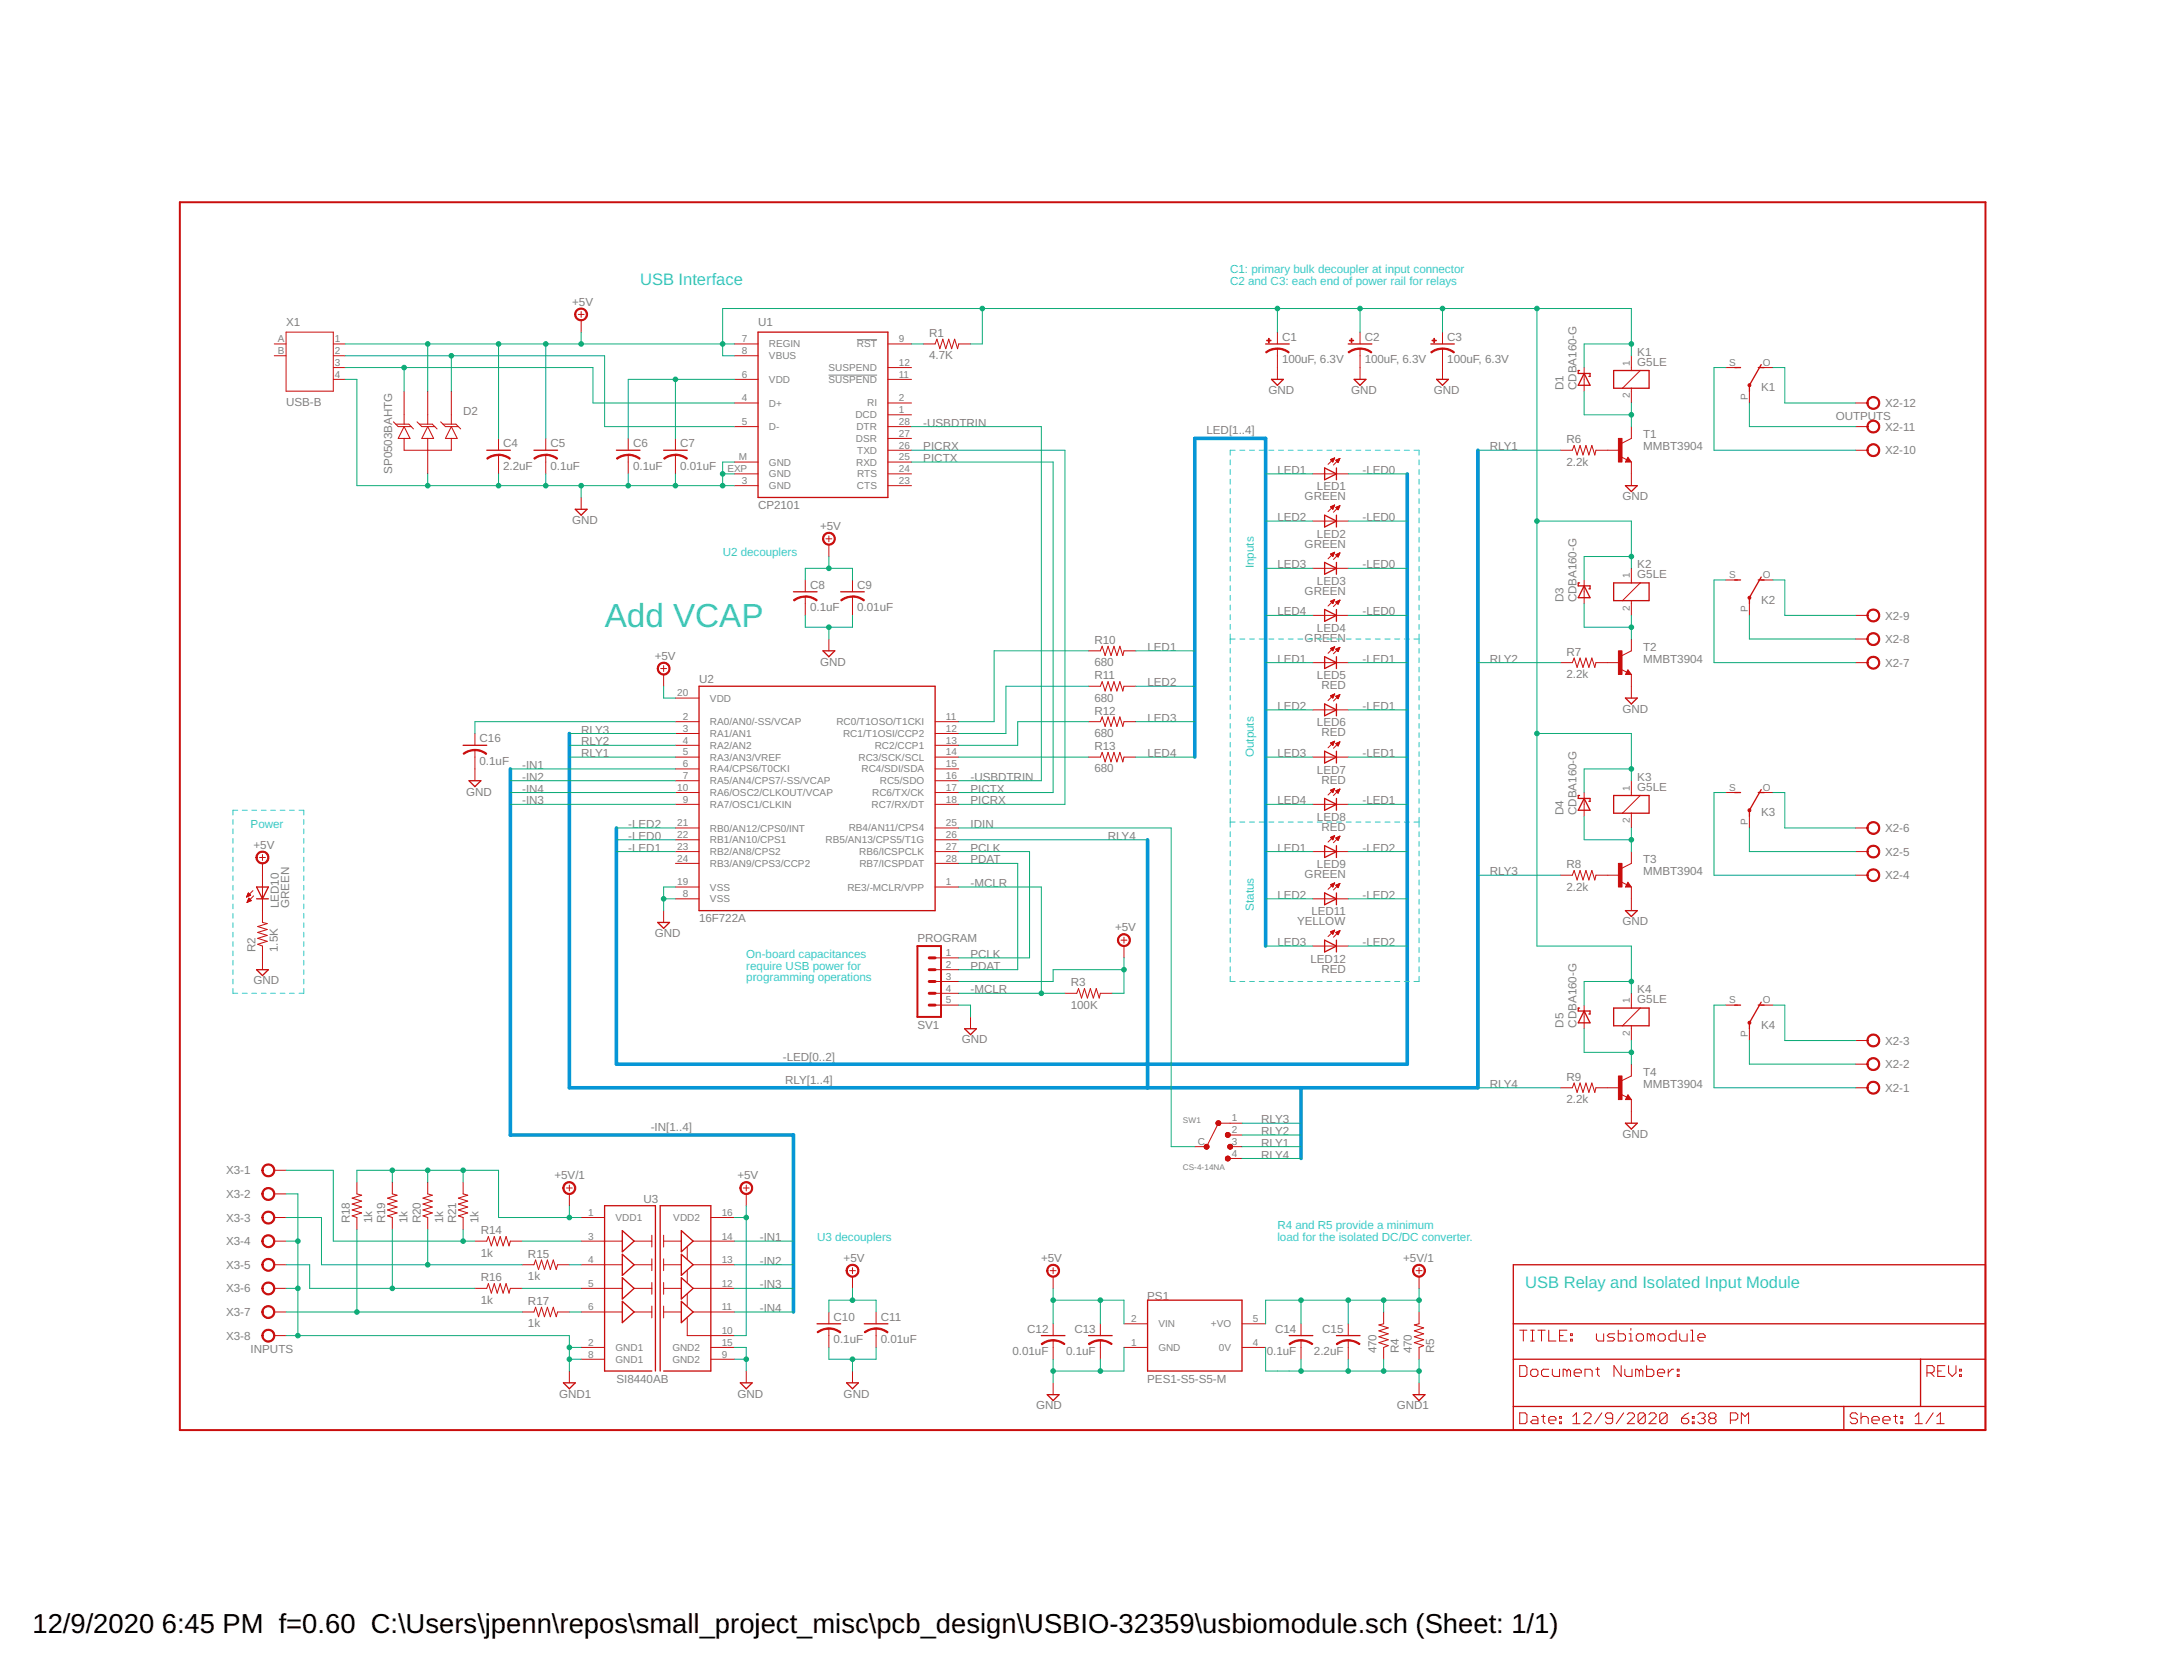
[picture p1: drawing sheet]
<svg xmlns="http://www.w3.org/2000/svg" width="279mm" height="216mm" viewBox="0 0 279 216" stroke-linecap="round" stroke-linejoin="round" font-family="sans-serif">
<defs><g id="words">
<text font-size="4.3" fill="#32c8c8" x="78.1" y="80.9">Add VCAP</text>
<g font-size="3.5">
<text x="4.2" y="210.7">12/9/2020</text>
<text x="20.9" y="210.7">6:45 PM f=0.60 C:\Users\jpenn\repos\small_project_misc\pcb_design\USBIO-32359\usbiomodule.sch (Sheet: 1/1)</text>
</g>
<g font-size="2.1" fill="#32c8c8">
<text x="82.6" y="36.8">USB Interface</text>
<text x="196.9" y="166.3">USB Relay and Isolated Input Module</text>
</g>
<g font-size="1.5" fill="#32c8c8">
<text x="158.8" y="35.2">C1: primary bulk decoupler at input connector</text>
<text x="158.8" y="36.8">C2 and C3: each end of power rail for relays</text>
<text x="93.3" y="71.8">U2 decouplers</text>
<text x="161.9" y="73.3" transform="rotate(-90 161.9 73.3)">Inputs</text>
<text x="161.9" y="97.7" transform="rotate(-90 161.9 97.7)">Outputs</text>
<text x="32.4" y="106.9">Power</text>
<text x="161.9" y="117.5" transform="rotate(-90 161.9 117.5)">Status</text>
<text x="96.4" y="123.6">On-board capacitances</text>
<text x="96.4" y="125.1">require USB power for</text>
<text x="96.4" y="126.7">programming operations</text>
<text x="105.5" y="160.2">U3 decouplers</text>
<text x="164.9" y="158.7">R4 and R5 provide a minimum</text>
<text x="164.9" y="160.2">load for the isolated DC/DC converter.</text>
</g>
<g font-size="1.5" fill="#808080">
<text x="73.9" y="39.4">+5V</text>
<text x="36.9" y="42.1">X1</text>
<text x="97.9" y="42.1">U1</text>
<text x="120" y="46.4">4.7K</text>
<text x="120" y="43.5">R1</text>
<text x="165.5" y="46.9">100uF, 6.3V</text>
<text x="165.5" y="44">C1</text>
<text x="176.2" y="46.9">100uF, 6.3V</text>
<text x="176.2" y="44">C2</text>
<text x="186.9" y="46.9">100uF, 6.3V</text>
<text x="186.9" y="44">C3</text>
<text x="211.4" y="47.2">G5LE</text>
<text x="211.4" y="45.9">K1</text>
<text x="36.9" y="52.4">USB-B</text>
<text x="59.8" y="53.5">D2</text>
<text x="163.8" y="50.9">GND</text>
<text x="174.4" y="50.9">GND</text>
<text x="185.1" y="50.9">GND</text>
<text x="201.9" y="50.3" transform="rotate(-90 201.9 50.3)">D1</text>
<text x="203.5" y="50.3" transform="rotate(-90 203.5 50.3)">CDBA160-G</text>
<text x="227.4" y="50.5">K1</text>
<text x="243.4" y="52.5">X2-12</text>
<text x="65" y="57.7">C4</text>
<text x="71.1" y="57.7">C5</text>
<text x="81.7" y="57.7">C6</text>
<text x="87.8" y="57.7">C7</text>
<text x="119.2" y="55">-USBDTRIN</text>
<text x="119.2" y="59.6">PICTX</text>
<text x="119.2" y="58.1">PICRX</text>
<text x="155.8" y="56">LED[1..4]</text>
<text x="192.4" y="58.1">RLY1</text>
<text x="202.3" y="57.2">R6</text>
<text x="212.2" y="58.1">MMBT3904</text>
<text x="212.2" y="56.6">T1</text>
<text x="237" y="54.2">OUTPUTS</text>
<text x="243.4" y="58.6">X2-10</text>
<text x="243.4" y="55.6">X2-11</text>
<text x="50.6" y="61.1" transform="rotate(-90 50.6 61.1)">SP0503BAHTG</text>
<text x="65" y="60.6">2.2uF</text>
<text x="71.1" y="60.6">0.1uF</text>
<text x="81.7" y="60.6">0.1uF</text>
<text x="87.8" y="60.6">0.01uF</text>
<text x="97.9" y="65.7">CP2101</text>
<text x="164.9" y="61.1">LED1</text>
<text x="168.4" y="64.6">GREEN</text>
<text x="170" y="63.3">LED1</text>
<text x="175.9" y="61.1">-LED0</text>
<text x="202.3" y="60.1">2.2k</text>
<text x="209.5" y="64.6">GND</text>
<text x="73.9" y="67.6">GND</text>
<text x="105.9" y="68.4">+5V</text>
<text x="164.9" y="67.2">LED2</text>
<text x="168.4" y="70.7">GREEN</text>
<text x="170" y="69.4">LED2</text>
<text x="175.9" y="67.2">-LED0</text>
<text x="104.6" y="76">C8</text>
<text x="110.7" y="76">C9</text>
<text x="164.9" y="73.3">LED3</text>
<text x="168.4" y="76.8">GREEN</text>
<text x="170" y="75.5">LED3</text>
<text x="175.9" y="73.3">-LED0</text>
<text x="201.9" y="77.8" transform="rotate(-90 201.9 77.8)">D3</text>
<text x="203.5" y="77.8" transform="rotate(-90 203.5 77.8)">CDBA160-G</text>
<text x="211.4" y="74.6">G5LE</text>
<text x="211.4" y="73.3">K2</text>
<text x="227.4" y="77.9">K2</text>
<text x="104.6" y="78.9">0.1uF</text>
<text x="110.7" y="78.9">0.01uF</text>
<text x="141.3" y="83.1">R10</text>
<text x="148.2" y="84">LED1</text>
<text x="164.9" y="79.4">LED4</text>
<text x="168.4" y="82.9">GREEN</text>
<text x="170" y="81.6">LED4</text>
<text x="175.9" y="79.4">-LED0</text>
<text x="212.2" y="84">T2</text>
<text x="243.4" y="83">X2-8</text>
<text x="243.4" y="80">X2-9</text>
<text x="84.5" y="85.1">+5V</text>
<text x="90.3" y="88.1">U2</text>
<text x="105.9" y="85.9">GND</text>
<text x="141.3" y="86">680</text>
<text x="141.3" y="87.7">R11</text>
<text x="148.2" y="88.6">LED2</text>
<text x="164.9" y="85.5">LED1</text>
<text x="170" y="87.7">LED5</text>
<text x="170.6" y="88.9">RED</text>
<text x="175.9" y="85.5">-LED1</text>
<text x="192.4" y="85.5">RLY2</text>
<text x="202.3" y="87.5">2.2k</text>
<text x="202.3" y="84.6">R7</text>
<text x="212.2" y="85.5">MMBT3904</text>
<text x="243.4" y="86">X2-7</text>
<text x="61.9" y="95.8">C16</text>
<text x="75" y="94.7">RLY3</text>
<text x="141.3" y="90.5">680</text>
<text x="141.3" y="95.1">680</text>
<text x="141.3" y="92.2">R12</text>
<text x="148.2" y="93.1">LED3</text>
<text x="164.9" y="91.6">LED2</text>
<text x="170" y="93.7">LED6</text>
<text x="170.6" y="95">RED</text>
<text x="175.9" y="91.6">-LED1</text>
<text x="209.5" y="92">GND</text>
<text x="61.9" y="98.7">0.1uF</text>
<text x="67.4" y="99.2">-IN1</text>
<text x="67.4" y="100.8">-IN2</text>
<text x="75" y="97.7">RLY1</text>
<text x="75" y="96.2">RLY2</text>
<text x="125.3" y="100.8">-USBDTRIN</text>
<text x="141.3" y="99.7">680</text>
<text x="141.3" y="96.8">R13</text>
<text x="148.2" y="97.7">LED4</text>
<text x="164.9" y="97.7">LED3</text>
<text x="170" y="99.8">LED7</text>
<text x="170.6" y="101.1">RED</text>
<text x="175.9" y="97.7">-LED1</text>
<text x="211.4" y="100.8">K3</text>
<text x="60.2" y="102.7">GND</text>
<text x="67.4" y="103.8">-IN3</text>
<text x="67.4" y="102.3">-IN4</text>
<text x="81.1" y="106.9">-LED2</text>
<text x="125.3" y="102.3">PICTX</text>
<text x="125.3" y="103.8">PICRX</text>
<text x="125.3" y="106.9">IDIN</text>
<text x="164.9" y="103.8">LED4</text>
<text x="170" y="105.9">LED8</text>
<text x="170.6" y="107.2">RED</text>
<text x="175.9" y="103.8">-LED1</text>
<text x="201.9" y="105.2" transform="rotate(-90 201.9 105.2)">D4</text>
<text x="203.5" y="105.2" transform="rotate(-90 203.5 105.2)">CDBA160-G</text>
<text x="211.4" y="102.1">G5LE</text>
<text x="227.4" y="105.3">K3</text>
<text x="243.4" y="107.4">X2-6</text>
<text x="32.7" y="109.5">+5V</text>
<text x="81.1" y="108.4">-LED0</text>
<text x="81.1" y="109.9">-LED1</text>
<text x="125.3" y="109.9">PCLK</text>
<text x="125.3" y="111.4">PDAT</text>
<text x="143" y="108.4">RLY4</text>
<text x="164.9" y="109.9">LED1</text>
<text x="168.4" y="113.3">GREEN</text>
<text x="170" y="112">LED9</text>
<text x="175.9" y="109.9">-LED2</text>
<text x="192.4" y="112.9">RLY3</text>
<text x="202.3" y="112">R8</text>
<text x="212.2" y="112.9">MMBT3904</text>
<text x="212.2" y="111.4">T3</text>
<text x="243.4" y="113.5">X2-4</text>
<text x="243.4" y="110.4">X2-5</text>
<text x="36" y="117.2" transform="rotate(-90 36 117.2)">LED10</text>
<text x="37.3" y="117.2" transform="rotate(-90 37.3 117.2)">GREEN</text>
<text x="90.3" y="119">16F722A</text>
<text x="125.3" y="114.5">-MCLR</text>
<text x="164.9" y="116">LED2</text>
<text x="167.5" y="119.4">YELLOW</text>
<text x="169.3" y="118.1">LED11</text>
<text x="175.9" y="116">-LED2</text>
<text x="202.3" y="114.9">2.2k</text>
<text x="209.5" y="119.4">GND</text>
<text x="33" y="122.8" transform="rotate(-90 33 122.8)">R2</text>
<text x="35.9" y="122.8" transform="rotate(-90 35.9 122.8)">1.5K</text>
<text x="84.5" y="120.9">GND</text>
<text x="118.5" y="121.6">PROGRAM</text>
<text x="125.3" y="123.6">PCLK</text>
<text x="125.3" y="125.1">PDAT</text>
<text x="144" y="120.2">+5V</text>
<text x="164.9" y="122.1">LED3</text>
<text x="169.2" y="124.2">LED12</text>
<text x="170.6" y="125.5">RED</text>
<text x="175.9" y="122.1">-LED2</text>
<text x="32.7" y="127">GND</text>
<text x="125.3" y="128.2">-MCLR</text>
<text x="138.3" y="130.2">100K</text>
<text x="138.3" y="127.3">R3</text>
<text x="211.4" y="129.5">G5LE</text>
<text x="211.4" y="128.2">K4</text>
<text x="101.1" y="136.9">-LED[0..2]</text>
<text x="118.5" y="132.7">SV1</text>
<text x="124.2" y="134.7">GND</text>
<text x="201.9" y="132.6" transform="rotate(-90 201.9 132.6)">D5</text>
<text x="203.5" y="132.6" transform="rotate(-90 203.5 132.6)">CDBA160-G</text>
<text x="227.4" y="132.8">K4</text>
<text x="243.4" y="137.8">X2-2</text>
<text x="243.4" y="134.8">X2-3</text>
<text x="101.4" y="139.9">RLY[1..4]</text>
<text x="192.4" y="140.4">RLY4</text>
<text x="202.3" y="142.3">2.2k</text>
<text x="202.3" y="139.5">R9</text>
<text x="212.2" y="140.4">MMBT3904</text>
<text x="212.2" y="138.8">T4</text>
<text x="243.4" y="140.9">X2-1</text>
<text x="84" y="146">-IN[1..4]</text>
<text x="162.8" y="148">RLY1</text>
<text x="162.8" y="146.5">RLY2</text>
<text x="162.8" y="144.9">RLY3</text>
<text x="162.8" y="149.5">RLY4</text>
<text x="209.5" y="146.8">GND</text>
<text x="29.2" y="151.6">X3-1</text>
<text x="29.2" y="154.6">X3-2</text>
<text x="71.6" y="152.2">+5V/1</text>
<text x="83.1" y="155.3">U3</text>
<text x="95.2" y="152.2">+5V</text>
<text x="29.2" y="157.7">X3-3</text>
<text x="29.2" y="160.7">X3-4</text>
<text x="45.2" y="157.9" transform="rotate(-90 45.2 157.9)">R18</text>
<text x="48.1" y="157.9" transform="rotate(-90 48.1 157.9)">1k</text>
<text x="49.7" y="157.9" transform="rotate(-90 49.7 157.9)">R19</text>
<text x="52.6" y="157.9" transform="rotate(-90 52.6 157.9)">1k</text>
<text x="54.3" y="157.9" transform="rotate(-90 54.3 157.9)">R20</text>
<text x="57.2" y="157.9" transform="rotate(-90 57.2 157.9)">1k</text>
<text x="58.9" y="157.9" transform="rotate(-90 58.9 157.9)">R21</text>
<text x="61.8" y="157.9" transform="rotate(-90 61.8 157.9)">1k</text>
<text x="62.1" y="159.3">R14</text>
<text x="98.1" y="160.2">-IN1</text>
<text x="29.2" y="163.7">X3-5</text>
<text x="29.2" y="166.8">X3-6</text>
<text x="62.1" y="162.2">1k</text>
<text x="62.1" y="165.4">R16</text>
<text x="68.2" y="165.2">1k</text>
<text x="68.2" y="162.3">R15</text>
<text x="98.1" y="163.2">-IN2</text>
<text x="98.1" y="166.3">-IN3</text>
<text x="108.9" y="162.8">+5V</text>
<text x="134.4" y="162.8">+5V</text>
<text x="148.1" y="167.8">PS1</text>
<text x="181.2" y="162.8">+5V/1</text>
<text x="29.2" y="169.8">X3-7</text>
<text x="29.2" y="172.9">X3-8</text>
<text x="62.1" y="168.3">1k</text>
<text x="68.2" y="171.3">1k</text>
<text x="68.2" y="168.4">R17</text>
<text x="98.1" y="169.3">-IN4</text>
<text x="107.6" y="173.4">0.1uF</text>
<text x="107.6" y="170.5">C10</text>
<text x="113.7" y="173.4">0.01uF</text>
<text x="113.7" y="170.5">C11</text>
<text x="132.6" y="172">C12</text>
<text x="138.7" y="172">C13</text>
<text x="164.6" y="172">C14</text>
<text x="170.7" y="172">C15</text>
<text x="32.4" y="174.6">INPUTS</text>
<text x="79.6" y="178.5">SI8440AB</text>
<text x="130.7" y="174.9">0.01uF</text>
<text x="137.6" y="174.9">0.1uF</text>
<text x="148.1" y="178.5">PES1-S5-S5-M</text>
<text x="163.6" y="174.9">0.1uF</text>
<text x="169.6" y="174.9">2.2uF</text>
<text x="177.7" y="174.6" transform="rotate(-90 177.7 174.6)">470</text>
<text x="180.6" y="174.6" transform="rotate(-90 180.6 174.6)">R4</text>
<text x="182.3" y="174.6" transform="rotate(-90 182.3 174.6)">470</text>
<text x="185.2" y="174.6" transform="rotate(-90 185.2 174.6)">R5</text>
<text x="72.2" y="180.4">GND1</text>
<text x="95.2" y="180.4">GND</text>
<text x="108.9" y="180.4">GND</text>
<text x="133.8" y="181.9">GND</text>
<text x="180.4" y="181.9">GND1</text>
</g>
<g font-size="1.3" fill="#808080">
<text x="35.9" y="44.2">A</text>
<text x="35.9" y="45.7">B</text>
<text x="43.2" y="44.2">1</text>
<text x="43.2" y="45.7">2</text>
<text x="43.2" y="47.2">3</text>
<text x="95.8" y="44.2">7</text>
<text x="95.8" y="45.7">8</text>
<text x="99.3" y="44.8">REGIN</text>
<text x="99.3" y="46.4">VBUS</text>
<text x="107" y="47.9">SUSPEND</text>
<text x="110.6" y="44.8">RST</text>
<text x="116" y="44.2">9</text>
<text x="116" y="47.2">12</text>
<text x="210.4" y="47.2" transform="rotate(-90 210.4 47.2)">1</text>
<text x="223.3" y="47.2">S</text>
<text x="227.6" y="47.2">O</text>
<text x="43.2" y="48.7">4</text>
<text x="95.8" y="48.7">6</text>
<text x="95.8" y="51.8">4</text>
<text x="99.3" y="49.4">VDD</text>
<text x="99.3" y="52.5">D+</text>
<text x="107" y="49.4">SUSPEND</text>
<text x="110.4" y="54">DCD</text>
<text x="112" y="52.5">RI</text>
<text x="116" y="48.7">11</text>
<text x="116" y="51.8">2</text>
<text x="116" y="53.3">1</text>
<text x="210.4" y="51.4" transform="rotate(-90 210.4 51.4)">2</text>
<text x="225.7" y="51.6" transform="rotate(-90 225.7 51.6)">P</text>
<text x="95.4" y="59.4">M</text>
<text x="95.8" y="54.8">5</text>
<text x="99.3" y="55.5">D-</text>
<text x="110.5" y="57">DSR</text>
<text x="110.6" y="55.5">DTR</text>
<text x="110.7" y="58.5">TXD</text>
<text x="116" y="54.8">28</text>
<text x="116" y="56.4">27</text>
<text x="116" y="57.9">26</text>
<text x="116" y="59.4">25</text>
<text x="93.9" y="60.9">EXP</text>
<text x="95.8" y="62.5">3</text>
<text x="99.3" y="63.1">GND</text>
<text x="99.3" y="61.6">GND</text>
<text x="99.3" y="60.1">GND</text>
<text x="110.6" y="60.1">RXD</text>
<text x="110.6" y="63.1">CTS</text>
<text x="110.7" y="61.6">RTS</text>
<text x="116" y="60.9">24</text>
<text x="116" y="62.5">23</text>
<text x="210.4" y="74.6" transform="rotate(-90 210.4 74.6)">1</text>
<text x="223.3" y="74.6">S</text>
<text x="227.6" y="74.6">O</text>
<text x="210.4" y="78.8" transform="rotate(-90 210.4 78.8)">2</text>
<text x="225.7" y="79" transform="rotate(-90 225.7 79)">P</text>
<text x="87.4" y="89.9">20</text>
<text x="88.1" y="92.9">2</text>
<text x="88.1" y="94.4">3</text>
<text x="88.1" y="96">4</text>
<text x="91.7" y="90.5">VDD</text>
<text x="91.7" y="93.6">RA0/AN0/-SS/VCAP</text>
<text x="91.7" y="95.1">RA1/AN1</text>
<text x="108" y="93.6">RC0/T1OSO/T1CKI</text>
<text x="108.9" y="95.1">RC1/T1OSI/CCP2</text>
<text x="122.1" y="92.9">11</text>
<text x="122.1" y="94.4">12</text>
<text x="122.1" y="96">13</text>
<text x="88.1" y="97.5">5</text>
<text x="88.1" y="99">6</text>
<text x="88.1" y="100.5">7</text>
<text x="91.7" y="96.6">RA2/AN2</text>
<text x="91.7" y="98.2">RA3/AN3/VREF</text>
<text x="91.7" y="99.7">RA4/CPS6/T0CKI</text>
<text x="91.7" y="101.2">RA5/AN4/CPS7/-SS/VCAP</text>
<text x="110.8" y="98.2">RC3/SCK/SCL</text>
<text x="111.2" y="99.7">RC4/SDI/SDA</text>
<text x="112.9" y="96.6">RC2/CCP1</text>
<text x="113.6" y="101.2">RC5/SDO</text>
<text x="122.1" y="99">15</text>
<text x="122.1" y="97.5">14</text>
<text x="122.1" y="100.5">16</text>
<text x="87.4" y="102.1">10</text>
<text x="87.4" y="106.6">21</text>
<text x="88.1" y="103.6">9</text>
<text x="91.7" y="102.7">RA6/OSC2/CLKOUT/VCAP</text>
<text x="91.7" y="107.3">RB0/AN12/CPS0/INT</text>
<text x="91.7" y="104.3">RA7/OSC1/CLKIN</text>
<text x="109.6" y="107.3">RB4/AN11/CPS4</text>
<text x="112.5" y="104.3">RC7/RX/DT</text>
<text x="112.6" y="102.7">RC6/TX/CK</text>
<text x="122.1" y="106.6">25</text>
<text x="122.1" y="102.1">17</text>
<text x="122.1" y="103.6">18</text>
<text x="210.4" y="106.3" transform="rotate(-90 210.4 106.3)">2</text>
<text x="210.4" y="102.1" transform="rotate(-90 210.4 102.1)">1</text>
<text x="223.3" y="102.1">S</text>
<text x="225.7" y="106.4" transform="rotate(-90 225.7 106.4)">P</text>
<text x="227.6" y="102.1">O</text>
<text x="87.4" y="108.2">22</text>
<text x="87.4" y="109.7">23</text>
<text x="87.4" y="111.2">24</text>
<text x="91.7" y="108.8">RB1/AN10/CPS1</text>
<text x="91.7" y="110.4">RB2/AN8/CPS2</text>
<text x="91.7" y="111.9">RB3/AN9/CPS3/CCP2</text>
<text x="106.6" y="108.8">RB5/AN13/CPS5/T1G</text>
<text x="110.9" y="110.4">RB6/ICSPCLK</text>
<text x="111" y="111.9">RB7/ICSPDAT</text>
<text x="122.1" y="111.2">28</text>
<text x="122.1" y="108.2">26</text>
<text x="122.1" y="109.7">27</text>
<text x="87.4" y="114.3">19</text>
<text x="88.1" y="115.8">8</text>
<text x="91.7" y="114.9">VSS</text>
<text x="91.7" y="116.4">VSS</text>
<text x="109.4" y="114.9">RE3/-MCLR/VPP</text>
<text x="122.1" y="114.3">1</text>
<text x="122.1" y="123.4">1</text>
<text x="122.1" y="124.9">2</text>
<text x="122.1" y="126.4">3</text>
<text x="122.1" y="128">4</text>
<text x="122.1" y="129.5">5</text>
<text x="210.4" y="129.5" transform="rotate(-90 210.4 129.5)">1</text>
<text x="223.3" y="129.5">S</text>
<text x="227.6" y="129.5">O</text>
<text x="210.4" y="133.7" transform="rotate(-90 210.4 133.7)">2</text>
<text x="225.7" y="133.8" transform="rotate(-90 225.7 133.8)">P</text>
<text x="154.6" y="147.8">C</text>
<text x="159" y="144.7">1</text>
<text x="159" y="146.2">2</text>
<text x="159" y="147.8">3</text>
<text x="159" y="149.3">4</text>
<text x="76" y="160">3</text>
<text x="76" y="156.9">1</text>
<text x="79.5" y="157.6">VDD1</text>
<text x="86.9" y="157.6">VDD2</text>
<text x="93.2" y="160">14</text>
<text x="93.2" y="156.9">16</text>
<text x="76" y="163">4</text>
<text x="76" y="166.1">5</text>
<text x="93.2" y="163">13</text>
<text x="93.2" y="166.1">12</text>
<text x="76" y="169.1">6</text>
<text x="76" y="173.7">2</text>
<text x="93.2" y="169.1">11</text>
<text x="93.2" y="172.2">10</text>
<text x="93.2" y="173.7">15</text>
<text x="146" y="173.7">1</text>
<text x="146" y="170.6">2</text>
<text x="149.6" y="171.3">VIN</text>
<text x="156.3" y="171.3">+VO</text>
<text x="161.8" y="173.7">4</text>
<text x="161.8" y="170.6">5</text>
<text x="76" y="175.2">8</text>
<text x="79.5" y="174.3">GND1</text>
<text x="79.5" y="175.9">GND1</text>
<text x="86.8" y="174.3">GND2</text>
<text x="86.8" y="175.9">GND2</text>
<text x="93.2" y="175.2">9</text>
<text x="149.6" y="174.3">GND</text>
<text x="157.4" y="174.3">0V</text>
</g>
<g font-size="1.1" fill="#808080">
<text x="152.7" y="144.9">SW1</text>
<text x="152.7" y="151">CS-4-14NA</text>
</g>
</g></defs>
<path d="M107 48.4h6.2M110.6 43.8h2.6" fill="none" stroke="#808080" stroke-width=".13"/>
<path d="M23.2 26.1h233.1v158.5h-233.1zM118.4 122.1h3.1v9.1h-3.1z" fill="none" stroke="#c90d0c" stroke-width=".25"/>
<g fill="none" stroke="#c90d0c" stroke-width=".17">
<path d="M62.8 58.1h3.1M68.9 58.1h3.1M79.6 58.1h3M85.7 58.1h3M97.9 42.9h16.7v21.3h-16.7zM163.4 44.4h3.1M164.2 49h1.5l-.8 .7zM174.1 44.4h3M174.8 49h1.6l-.8 .7zM184.7 44.4h3.1M185.5 49h1.5l-.8 .7zM203.9 47.8h-.1v.4h1.5v.4h-.2"/>
<path d="M204.5 48.2l.8 1.5h-1.5zM208.3 47.8h4.6v2.3h-4.6zM210.2 59.3v.2h-.2l.2-.3 .3 .3h-.5M224 47.4h.7M227 47.4h.8M227.4 47.1l-1.5 2.6v.8M74.3 65.7h1.5l-.8 .8zM102.4 76.4h3.1M108.5 76.4h3.1M171 60.4l1.6 .8-1.6 .7zM171 66.5l1.6 .7-1.6 .8zM171 72.6l1.6 .7-1.6 .8z"/>
<path d="M171 78.7l1.6 .7-1.6 .8zM172.6 60.4v1.5M172.6 66.5v1.5M172.6 72.6v1.5M172.6 78.7v1.5M203.9 75.2h-.1v.4h1.5v.4h-.2M204.5 75.6l.8 1.5h-1.5zM208.3 75.2h4.6v2.3h-4.6zM209.9 62.7h1.5l-.8 .7zM224 74.8h.7M227 74.8h.8M227.4 74.5l-1.5 2.6v.8"/>
<path d="M59.8 96.2h3M90.3 88.6h30.4v28.9h-30.4zM106.3 84h1.5l-.8 .8zM171 84.8l1.6 .7-1.6 .8zM171 90.8l1.6 .8-1.6 .8zM171 96.9l1.6 .8-1.6 .8zM172.6 84.8v1.5M172.6 90.8v1.6M172.6 96.9v1.6M209.9 90.1h1.5l-.8 .7zM210.2 86.7v.2h-.2l.2-.3 .3 .4h-.5M33.1 114.5h1.5l-.7 1.5z"/>
<path d="M33.1 116h1.5M60.6 100.8h1.5l-.8 .7zM84.9 119h1.5l-.7 .8zM171 103l1.6 .8-1.6 .8zM171 109.1l1.6 .8-1.6 .8zM171 115.2l1.6 .8-1.6 .8zM172.6 103v1.6M172.6 109.1v1.6M172.6 115.2v1.6M203.9 102.7h-.1v.3h1.5v.4h-.2M204.5 103l.8 1.6h-1.5zM208.3 102.7h4.6v2.2h-4.6z"/>
<path d="M209.9 117.5h1.5l-.8 .8zM210.2 114.2v.1h-.2l.2-.3 .3 .4h-.5M224 102.3h.7M227 102.3h.8M227.4 101.9l-1.5 2.7v.7M33.1 125.1h1.5l-.7 .8zM124.5 132.8h1.6l-.8 .7zM171 121.3l1.6 .8-1.6 .8zM172.6 121.3v1.6M203.9 130.1h-.1v.4h1.5v.4h-.2M204.5 130.5l.8 1.5h-1.5zM208.3 130.1h4.6v2.3h-4.6z"/>
<path d="M224 129.7h.7M227 129.7h.8M227.4 129.3l-1.5 2.7v.8M80.3 158.8l1.6 1.4-1.6 1.3zM88 158.8l1.5 1.4-1.5 1.3zM209.9 144.9h1.5l-.8 .8zM210.2 141.6v.1h-.2l.2-.3 .3 .4h-.5M72.7 178.5h1.6l-.8 .7zM80.3 161.9l1.6 1.3-1.6 1.4zM80.3 164.9l1.6 1.4-1.6 1.3zM80.3 167.9l1.6 1.4-1.6 1.4zM84.2 176.9h-6.1v-21.3h6.5v21.3"/>
<path d="M85.2 176.9v-21.3h6.6v21.3h-6.1M88 161.9l1.5 1.3-1.5 1.4zM88 164.9l1.5 1.4-1.5 1.3zM88 167.9l1.5 1.4-1.5 1.4zM95.6 178.5h1.5l-.7 .7zM105.5 170.8h3M109.3 178.5h1.5l-.7 .7zM111.6 170.8h3M134.5 172.4h3M135.2 180h1.5l-.7 .7zM140.5 172.4h3.1M148.2 167.8h12.2v9.1h-12.2z"/>
<path d="M166.5 172.4h3M172.6 172.4h3M182.5 180h1.5l-.8 .7zM195.4 163.2h60.9v21.4h-60.9zM195.4 175.4h60.9M195.4 170.8h60.9M248 175.4v6.1M195.4 181.5h60.9M238.1 181.5v3.1"/>
</g>
<g fill="none" stroke="#c90d0c" stroke-width=".13">
<path d="M35.4 44.4h1.5M35.4 45.9h1.5M36.9 42.9h6.1v7.6h-6.1zM43 44.4h1.6M43 49h1.6M43 45.9h1.6M43 47.4h1.6M50.8 54.4l.6 .7h1.7M51.1 54.7h1.7l.6 .7M52.2 56.6v1.5h6.1v-1.5M52.2 55.1l.7 1.5h-1.5zM52.2 50.5v4.2"/>
<path d="M53.8 54.4l.7 .7h1.6M54.1 54.7h1.7l.6 .7M55.2 55.1l.8 1.5h-1.5zM55.2 50.5v4.2M55.2 56.6v4.6M56.9 54.4l.6 .7h1.7M57.2 54.7h1.7l.6 .7M58.3 55.1l.7 1.5h-1.5zM58.3 50.5v4.2M64.4 56.6v1.5M64.4 58.7v2.5M70.5 56.6v1.5"/>
<path d="M70.5 58.7v2.5M74.7 40.6h.7M75 40.2v.8M75 41.3v1.6M81.1 56.6v1.5M81.1 58.7v2.5M87.2 56.6v1.5M87.2 58.7v2.5M94.8 59.6h3.1M94.8 55.1h3.1M94.8 44.4h3.1M94.8 49h3.1"/>
<path d="M94.8 45.9h3.1M94.8 52h3.1M114.6 59.6h3.1M114.6 58.1h3.1M114.6 56.6h3.1M114.6 55.1h3.1M114.6 44.4h3.1M114.6 49h3.1M114.6 52h3.1M114.6 47.4h3.1M114.6 53.5h3.1M119.2 44.4h1.5l.3-.6 .3 1.2 .4-1.2 .4 1.2 .4-1.2 .4 1.2 .4-1.2 .3 1.2 .2-.6h1.5"/>
<path d="M164.9 42.9v1.5M164.9 45v4M171.8 59.3l.3 .3M171.8 59.3h.4M171.8 59.4h.4M171.9 59.4h.3M171.9 59.2h.4M172 59.5h.1M172.1 59.6h.1M172.1 59.2h.2M172.2 59.1h.1M172.3 59.1l-.8 .8"/>
<path d="M172.3 59.1l-.5 .2M172.3 59.1l-.2 .5M172.5 59.4h.4M172.6 59.5h.3M172.6 59.5h.2M172.7 59.3h.2M172.7 59.6h.1M172.7 59.7h.1M172.8 59.2h.2M172.9 59.2h.1M173 59.2l-.8 .8M173 59.2l-.5 .2 .3 .3"/>
<path d="M173 59.2l-.2 .5M175.6 42.9v1.5M175.6 45v4M186.2 42.9v1.5M186.2 45v4M201.5 58.1h1.5l.2-.6 .4 1.2 .4-1.2 .4 1.2 .4-1.2 .3 1.2 .4-1.2 .4 1.2 .2-.6h3M204.5 47.4v3.1M209.3 58.9l.7 .4M210.2 59l.4 .6h-.7zM210.6 55.1v1.5l-1.2 .6M210.6 45.9v1.9M210.6 50.1v1.9"/>
<path d="M210.6 59.6v3.1M211.8 47.8l-2.3 2.3M222.8 47.4h1.5M225.9 50.5v1.5M227.4 47.4h1.5M239.6 58.1h1.5M239.6 55.1h1.5M239.6 52h1.5M75 64.2v1.5M94.8 62.7h3.1M94.8 61.2h3.1M104 74.8v1.6"/>
<path d="M104 77v2.4M106.6 69.5h.8M107 69.2v.7M107 70.3v1.5M110.1 74.8v1.6M110.1 77v2.4M114.6 62.7h3.1M114.6 61.2h3.1M169.5 61.2h4.6M169.5 67.2h4.6M169.5 73.3h4.6M169.5 79.4h4.6"/>
<path d="M171.8 65.4l.5-.2-.2 .5zM171.8 71.5l.5-.2-.2 .5zM171.8 77.6l.5-.2-.2 .5zM171.8 65.4h.4M171.8 71.5h.4M171.8 77.6h.4M171.9 77.6h.3M171.9 71.6h.3M171.9 77.7h.3M171.9 65.5h.3M171.9 65.6h.2M171.9 71.7h.2"/>
<path d="M171.9 77.7h.2M172 65.3h.3M172 71.4h.3M172 77.8h.1M172 65.6h.1M172 71.7h.1M172 77.5h.3M172 77.9h.1M172.1 65.7h.1M172.1 71.8h.1M172.1 65.3h.2M172.1 71.4h.2"/>
<path d="M172.1 77.4h.2M172.2 65.2h.1M172.3 71.3h.1M172.3 77.4h.1M172.3 65.2l-.8 .8M172.3 71.3l-.8 .8M172.3 77.4l-.8 .8M172.5 65.5l.5-.2-.2 .5zM172.5 71.6l.5-.2-.2 .5zM172.5 77.7l.5-.3-.2 .6zM172.5 65.5h.4M172.5 71.6h.4"/>
<path d="M172.5 77.7h.4M172.5 65.4h.4M172.6 65.6h.3M172.6 71.7h.3M172.6 71.5h.3M172.6 77.6h.3M172.6 77.8h.2M172.6 65.6h.2M172.6 71.7h.2M172.7 71.8h.1M172.7 77.9h.1M172.7 65.7h.1"/>
<path d="M172.7 65.4h.2M172.7 71.5h.3M172.7 77.6h.3M172.8 65.3h.2M172.8 71.4h.2M172.8 77.5h.2M173 65.3h.1M173 71.4h.1M173 65.3l-.8 .8M173 71.4l-.8 .8M173 77.4l-.8 .9M173 77.4v.1"/>
<path d="M204.5 74.8v3.1M210.6 73.3v1.9M210.6 77.5v1.9M211.8 75.2l-2.3 2.3M222.8 74.8h1.5M225.9 77.9v1.5M227.4 74.8h1.5M239.6 79.4h1.5M61.3 94.7v1.5M61.3 96.8v4M85.3 86.3h.8M85.7 85.9v.8"/>
<path d="M85.7 87v1.6M87.2 90.1h3.1M87.2 93.1h3.1M87.2 94.7h3.1M87.2 96.2h3.1M87.2 97.7h3.1M87.2 99.2h3.1M107 82.5v1.5M120.7 93.1h3.1M120.7 94.7h3.1M120.7 96.2h3.1M120.7 97.7h3.1"/>
<path d="M120.7 99.2h3.1M140.5 93.1h1.6l.2-.6 .4 1.2 .4-1.2 .3 1.2 .4-1.2 .4 1.2 .4-1.2 .4 1.2 .1-.6h1.5M140.5 97.7h1.6l.2-.6 .4 1.2 .4-1.2 .3 1.2 .4-1.2 .4 1.2 .4-1.2 .4 1.2 .1-.6h1.5M140.5 84h1.6l.2-.6 .4 1.2 .4-1.2 .3 1.2 .4-1.2 .4 1.2 .4-1.2 .4 1.2 .1-.6h1.5M140.5 88.6h1.6l.2-.6 .4 1.2 .4-1.2 .3 1.2 .4-1.2 .4 1.2 .4-1.2 .4 1.2 .1-.6h1.5M169.5 97.7h4.6M169.5 85.5h4.6M169.5 91.6h4.6M171.8 83.7l.5-.2-.2 .5zM171.8 89.8h.4M171.8 95.9l.3 .3M171.8 95.9h.4"/>
<path d="M171.8 83.7h.4M171.9 83.8h.3M171.9 89.9h.3M171.9 95.9h.3M171.9 83.7h.3M171.9 89.7h.3M171.9 96h.3M171.9 83.8h.2M171.9 95.8h.3M172 96.1h.1M172 83.9h.1M172 90h.1"/>
<path d="M172 83.6h.3M172 89.7h.3M172 95.8h.3M172.1 83.5h.2M172.2 89.6h.1M172.2 95.7h.1M172.3 83.5h.1M172.3 83.5l-.8 .8M172.3 89.6l-.8 .8M172.3 89.6l-.5 .2M172.3 89.6l-.2 .5-.3-.3M172.3 89.6h.1"/>
<path d="M172.3 95.7l-.8 .8M172.3 95.7l-.5 .2M172.3 95.7l-.2 .5M172.5 83.8h.4M172.5 83.8l.3 .3M172.5 89.9h.4M172.5 95.9h.4M172.5 96h.4M172.6 90h.2M172.6 96.1h.2M172.6 83.9h.2M172.6 83.7h.3"/>
<path d="M172.6 89.8h.3M172.6 95.9h.3M172.7 83.9h.1M172.7 96.2h.1M172.7 90.1h.1M172.7 84h.1M172.7 83.7h.3M172.8 89.7h.2M172.8 90.1h.1M172.8 95.8h.2M172.8 96.2h.1M172.9 83.6h.1"/>
<path d="M172.9 89.7h.1M172.9 95.8h.1M173 83.5l-.8 .9M173 83.5l-.5 .3M173 83.5l-.2 .6M173 89.6l-.8 .9M173 89.6l-.5 .3M173 89.6l-.2 .6-.3-.3M173 95.7l-.8 .9M173 95.7l-.5 .2 .3 .4M173 95.7l-.2 .6M201.5 85.5h1.5l.2-.6 .4 1.2 .4-1.2 .4 1.2 .4-1.2 .3 1.2 .4-1.2 .4 1.2 .2-.6h3"/>
<path d="M209.3 86.4l.7 .3M210.2 86.4l.4 .6h-.7zM210.6 82.5v1.5l-1.2 .6M210.6 87v3.1M239.6 85.5h1.5M239.6 82.5h1.5M31.8 115.8h.1M31.9 115.7h.1M31.9 115.6h.2M31.9 115.6h.4M31.9 116.4h.1M31.9 115.5h.4"/>
<path d="M31.9 116.4h.2M32 115.5h.3M32 116.3h.3M32 115.4h.2M32 115.3h.2M32 116.2h.4M32 115.3h.1M32 116.1h.3M32.1 115.2l.3 .3-.6 .3zM32.1 116.1h.2M32.1 116h.1M32.1 115.9l.3 .3-.5 .3z"/>
<path d="M32.1 115.9h.1M32.7 114.9l-.9 .9M32.7 115.6l-.8 .9M33.5 110.7h.8M33.9 110.3v.7M33.9 111.4v7.6l.6 .2-1.2 .4 1.2 .4-1.2 .3 1.2 .4-1.2 .4 1.2 .4-1.2 .4 .6 .2v3M85.7 117.5v1.5M87.2 114.5h3.1M87.2 100.8h3.1M87.2 102.3h3.1M87.2 111.4h3.1M87.2 106.8h3.1"/>
<path d="M87.2 108.4h3.1M87.2 109.9h3.1M87.2 103.8h3.1M87.2 116h3.1M120.7 114.5h3.1M120.7 100.8h3.1M120.7 102.3h3.1M120.7 111.4h3.1M120.7 106.8h3.1M120.7 108.4h3.1M120.7 109.9h3.1M120.7 103.8h3.1"/>
<path d="M169.5 109.9h4.6M169.5 103.8h4.6M169.5 116h4.6M171.8 102l.3 .3M171.8 102h.4M171.8 108.1h.4M171.8 114.2h.4M171.9 114.3h.3M171.9 108.2h.3M171.9 102.1h.3M171.9 108h.4M171.9 114.3h.2"/>
<path d="M171.9 101.9h.3M172 108.2h.1M172 114.1h.3M172 102.2h.1M172 108.3h.1M172 114.4h.1M172.1 114.4h.1M172.1 108.4h.1M172.1 101.9h.2M172.1 107.9h.2M172.1 114h.2M172.2 101.8h.1"/>
<path d="M172.2 107.9h.1M172.3 114h.1M172.3 107.8l-.8 .9M172.3 107.8l-.5 .3 .3 .3M172.3 107.8l-.2 .6M172.3 113.9l-.8 .9M172.3 113.9l-.5 .3 .3 .3M172.3 113.9l-.2 .6M172.3 101.7l-.8 .9M172.3 101.7l-.5 .3M172.3 101.7l-.2 .6M172.5 108.1l.5-.2-.2 .6z"/>
<path d="M172.5 114.2l.5-.2-.2 .6zM172.5 102l.5-.2-.2 .6zM172.5 114.3h.4M172.5 108.2h.4M172.5 102.1h.4M172.5 102h.4M172.5 108.1h.4M172.6 108.2h.3M172.6 114.3h.3M172.6 114.2h.3M172.6 102.2h.3M172.6 108.3h.2"/>
<path d="M172.6 114.4h.2M172.6 102.2h.2M172.7 102h.2M172.7 114.4h.1M172.7 102.3h.1M172.7 108.4h.1M172.7 108.1h.2M172.7 114.2h.3M172.7 114.5h.1M172.8 101.9h.2M172.8 108h.2M172.8 114.1h.2"/>
<path d="M172.9 101.9h.1M173 107.9h.1M173 114h.1M173 107.9l-.8 .9M173 114l-.8 .9M173 101.8l-.8 .9M201.5 112.9h1.5l.2-.6 .4 1.3 .4-1.3 .4 1.3 .4-1.3 .3 1.3 .4-1.3 .4 1.3 .2-.7h3M204.5 102.3v3M209.3 113.8l.7 .4M210.2 113.9l.4 .6h-.7zM210.6 100.8v1.9M210.6 104.9v1.9"/>
<path d="M210.6 109.9v1.5l-1.2 .6M210.6 114.5v3M211.8 102.7l-2.3 2.2M222.8 102.3h1.5M225.9 105.3v1.5M227.4 102.3h1.5M239.6 106.8h1.5M239.6 109.9h1.5M239.6 112.9h1.5M120.7 123.6h3.1M120.7 125.1h3.1M120.7 126.7h3.1"/>
<path d="M120.7 128.2h3.1M120.7 129.7h3.1M125.3 131.2v1.6M137.5 128.2h1.5l.3-.6 .3 1.2 .4-1.2 .4 1.2 .4-1.2 .4 1.2 .3-1.2 .4 1.2 .2-.6h1.5M144.7 121.3h.8M145.1 120.9v.8M145.1 122.1v1.5M169.5 122.1h4.6M171.8 120.2l.5-.2-.2 .6zM171.8 120.3h.4M171.9 120.2h.3M171.9 120.4h.3"/>
<path d="M171.9 120.4h.2M172 120.2h.3M172 120.5h.1M172.1 120.1h.2M172.3 120.1h.1M172.3 120l-.8 .9M172.5 120.3l.5-.2-.2 .5zM172.5 120.4h.4M172.6 120.4h.3M172.6 120.3h.3M172.6 120.5h.2M172.7 120.5h.1"/>
<path d="M172.7 120.2h.3M172.7 120.6h.1M172.8 120.2h.2M173 120.1l-.8 .8M173 120.1h.1M204.5 129.7v3.1M210.6 128.2v1.9M210.6 132.4v1.9M210.6 137.3v1.6l-1.2 .5M211.8 130.1l-2.3 2.3M222.8 129.7h1.5M225.9 132.8v1.5"/>
<path d="M227.4 129.7h1.5M239.6 137.3h1.5M239.6 134.3h1.5M35.4 157.1h1.5M35.4 151h1.5M35.4 154.1h1.5M46.1 152.5v1.6l.6 .1-1.2 .4 1.2 .4-1.2 .4 1.2 .4-1.2 .3 1.2 .4-1.2 .4 .6 .2v1.5M50.7 152.5v1.6l.6 .1-1.3 .4 1.3 .4-1.3 .4 1.3 .4-1.3 .3 1.3 .4-1.3 .4 .7 .2v1.5M55.2 152.5v1.6l.6 .1-1.2 .4 1.2 .4-1.2 .4 1.2 .4-1.2 .3 1.2 .4-1.2 .4 .6 .2v1.5M59.8 152.5v1.6l.6 .1-1.2 .4 1.2 .4-1.2 .4 1.2 .4-1.2 .3 1.2 .4-1.2 .4 .6 .2v1.5M73.1 153.3h.8M73.5 152.9v.8"/>
<path d="M73.5 154.1v1.5M75 157.1h3.1M84.2 159.4v1.5M85.7 159.4v1.5M91.8 157.1h3M96 153.3h.7M96.4 152.9v.8M96.4 154.1v1.5M154.3 148h1.8M155.5 148.1h.6M155.5 148h.6M155.5 147.9h.6"/>
<path d="M155.5 147.8h.6M155.5 147.8l.1 .4M155.5 148.1h.5M155.6 147.8h.4M155.6 148.2h.1M155.6 147.8h-.1M155.6 148.2h.4M155.6 148.2l.1 .1M155.6 147.7h.4M155.7 148.3h.2M156 147.7h-.3l-.1 .1M156 147.7v.1"/>
<path d="M156 148.2l-.1 .1M156 147.8h.1M156 148.2h.1M156.1 147.8v.1M156.1 147.9l-.1 .3M157 144.9h.6M157 144.9a.31 .31 0 0 0 .3 .4 .31 .31 0 0 0 .3-.4M157 145.1h.6M157 145h.6M157 144.8h.6M157.1 145.1h.5M157.1 144.8h.4"/>
<path d="M157.1 144.8l-.1 .1M157.1 145.2h.4M157.1 144.7v.1M157.1 144.7h.4M157.2 145.2h.2M157.5 144.7v.1M157.5 144.8l.1 .1M158.2 149.6h.1M158.2 146.4v.1M158.2 149.4v.2M158.2 149.4a.31 .31 0 0 1 .4-.2 .31 .31 0 0 1 .2 .4M158.2 149.6h.6"/>
<path d="M158.2 149.5h.6M158.2 146.5l.3 .3 .2-.1M158.2 146.4h.6M158.2 149.6l.1 .1M158.2 149.4h.6M158.2 146.5h.6M158.3 149.4h.5M158.3 146.6h.5M158.3 146.3h.5M158.3 149.7l.2 .1h.2M158.3 149.7h.4M158.3 146.7h.4"/>
<path d="M158.3 146.2h.4M158.3 149.3h.4M158.4 149.8h.3M158.4 146.7h.3M158.4 146.2l-.2 .2M158.4 146.2h.2l.2 .1M158.4 146.2h.2M158.4 149.2h.2M158.5 148h1.9M158.5 148l.1 .2M158.5 148.1h.6M158.5 148h.6"/>
<path d="M158.5 147.9h.6M158.6 147.8l-.1 .2M158.6 147.8h.5M158.6 148.2l.2 .1M158.6 147.8h.1M158.6 147.8l.2-.1 .3 .1M158.6 148.1h.5M158.6 148.2h.4M158.7 147.7h.3M158.8 149.6l-.1 .2M158.8 146.3v.1M158.8 146.6l-.1 .1"/>
<path d="M158.8 149.6h.1M158.8 146.4v.2M159 148.2l-.3 .1M159.1 147.8h.1M159.1 147.8v.1M159.1 147.9l-.1 .3M160.4 144.9h-3.1l-1.5 3.1M160.4 146.5h-2.2M160.4 149.5h-2.2M201.5 140.4h1.5l.2-.6 .4 1.2 .4-1.2 .4 1.2 .4-1.2 .3 1.2 .4-1.2 .4 1.2 .2-.6h3M209.3 141.2l.7 .4M210.2 141.3l.4 .6h-.7z"/>
<path d="M210.6 141.9v3M239.6 140.4h1.5M35.4 172.4h1.5M35.4 160.2h1.5M35.4 163.2h1.5M35.4 166.3h1.5M35.4 169.3h1.5M61.3 160.2h1.5l.3-.6 .3 1.2 .4-1.2 .4 1.2 .4-1.2 .4 1.2 .3-1.2 .4 1.2 .2-.6h1.5M61.3 166.3h1.5l.3-.6 .3 1.2 .4-1.2 .4 1.2 .4-1.2 .4 1.2 .3-1.2 .4 1.2 .2-.6h1.5M67.4 163.2h1.5l.3-.6 .3 1.2 .4-1.2 .4 1.2 .4-1.2 .4 1.2 .3-1.2 .4 1.2 .2-.6h1.5M67.4 169.3h1.5l.3-.6 .3 1.2 .4-1.2 .4 1.2 .4-1.2 .4 1.2 .3-1.2 .4 1.2 .2-.6h1.5M73.5 176.9v1.6"/>
<path d="M75 160.2h5.3M75 163.2h5.3M75 166.3h5.3M75 169.3h5.3M75 173.9h3.1M75 175.4h3.1M81.9 160.2h2.3M81.9 163.2h2.3M81.9 166.3h2.3M81.9 169.3h2.3M84.2 162.5v1.5M84.2 165.5v1.5"/>
<path d="M84.2 168.6v1.5M85.7 162.5v1.5M85.7 165.5v1.5M85.7 168.6v1.5M85.7 160.2h2.3M85.7 163.2h2.3M85.7 166.3h2.3M85.7 169.3h2.3M88.7 170.1v2.3h6.1M88.7 160.9v1.6M88.7 164v1.5M88.7 167v1.6"/>
<path d="M89.5 160.2h5.3M89.5 163.2h5.3M89.5 166.3h5.3M89.5 169.3h5.3M91.8 173.9h3M91.8 175.4h3M96.4 176.9v1.6M107 169.3v1.5M107 171.4v2.5M109.7 164h.7M110.1 163.6v.8M110.1 164.7v1.6"/>
<path d="M110.1 176.9v1.6M113.1 169.3v1.5M113.1 171.4v2.5M135.6 164h.8M136 163.6v.8M136 164.7v1.6M136 170.8v1.6M136 173v2.4M136 178.5v1.5M142.1 170.8v1.6M142.1 173v2.4M145.1 173.9h3.1"/>
<path d="M145.1 170.8h3.1M160.4 173.9h3M160.4 170.8h3M168 170.8v1.6M168 173v2.4M174.1 170.8v1.6M174.1 173v2.4M178.6 169.3v1.5l-.6 .2 1.2 .4-1.2 .3 1.2 .4-1.2 .4 1.2 .4-1.2 .4 1.2 .4-.6 .2v1.5M182.8 164h.8M183.2 163.6v.8M183.2 164.7v1.6M183.2 169.3v1.5l-.6 .2 1.2 .4-1.2 .3 1.2 .4-1.2 .4 1.2 .4-1.2 .4 1.2 .4-.6 .2v1.5"/>
<path d="M183.2 178.5v1.5M196.2 176.2h.7l.2 .3v.9l-.2 .2h-.7zM196.2 171.7h.9M196.7 171.7v1.4M197.6 176.9l.3-.2h.4l.3 .2v.5l-.3 .2h-.4l-.3-.2zM197.6 171.7h.5M197.6 173.1h.5M197.9 171.7v1.4M198.6 171.7h.9M199 171.7v1.4M200 171.7v1.4h.9M200 176.7h-.7l-.3 .2v.5l.3 .2h.7"/>
<path d="M200.4 176.7v.7l.3 .2h.7v-.9M201.4 172.4h.4M202.3 171.7h-.9v1.4h.9M202.3 176.9l-.2-.2h-.3v.9M202.3 176.9l.2-.2 .3 .2v.7M202.3 176.9v.7M202.8 172.8h.2v.3h-.2zM202.8 172.1h.2v.3h-.2zM203.2 177.2h1v-.3l-.3-.2h-.4l-.3 .2v.5l.3 .2h.4M204.6 177.6v-.9h.7l.3 .2v.7M206 176.7h.5M206.1 172.1v.7l.3 .3h.7v-1"/>
<path d="M206.3 176.5v.9l.2 .2M208.5 172.1h-.7l-.3 .3 .3 .2h.4l.3 .2-.3 .3h-.7M208.9 171.7v1.4h.7l.3-.3v-.4l-.3-.3h-.7M209.3 176.2v1.4l-.9-1.4v1.4M209.8 176.7v.7l.2 .2h.7v-.9M210.3 173.1h.5M210.3 172.1h.3v1M210.6 171.4v.3M211.3 172.4l.2-.3h.5l.2 .3v.4l-.2 .3h-.5l-.2-.3zM211.6 176.9l-.2-.2h-.2v.9M211.6 176.9v.7M211.6 176.9l.3-.2 .2 .2v.7"/>
<path d="M212.6 176.2v1.4h.7l.2-.2v-.5l-.2-.2h-.7M213.1 172.4l-.2-.3h-.2v1M213.1 172.4v.7M213.1 172.4l.3-.3 .2 .3v.7M214 177.2h.9v-.3l-.2-.2h-.5l-.2 .2v.5l.2 .2h.5M214.1 172.4l.2-.3h.5l.2 .3v.4l-.2 .3h-.5l-.2-.3zM215.4 176.7v.9M216.1 176.7h-.2l-.5 .5M216.4 171.7v1.4h-.7l-.2-.3v-.4l.2-.3h.7M216.6 177.4h.2v.2h-.2zM216.6 176.7h.2v.2h-.2zM216.9 172.1v.7l.2 .3h.7v-1"/>
<path d="M218.3 171.7h.2v1.4M218.3 173.1h.5M219.2 172.6h1v-.2l-.3-.3h-.4l-.3 .3v.4l.3 .3h.4M248.8 177.2h.7l.2-.3v-.4l-.2-.3h-.7v1.4M249.3 177.2l.4 .4M250.2 176.9h.5M251.1 176.2h-.9v1.4h.9M251.6 176.2v1l.5 .4 .4-.4v-1M253 177.4h.2v.2h-.2zM253 176.7h.2v.2h-.2zM196.2 182.3h.7l.2 .3v.9l-.2 .2h-.7zM197.9 182.8h.4l.3 .2v.7h-.7l-.3-.2 .3-.2h.7"/>
<path d="M199 182.8h.5M199.3 182.6v.9l.2 .2M200 183.3h.9v-.3l-.2-.2h-.5l-.2 .2v.5l.2 .2h.5M201.4 183.5h.2v.2h-.2zM201.4 182.8h.2v.2h-.2zM203.1 183.7h.9M203.1 182.8l.4-.5v1.4M204.5 182.6l.2-.3h.5l.2 .3v.2l-.9 .9h.9M206.8 182.3l-.9 1.4M208.2 183h-.7l-.2-.2v-.2l.2-.3h.5l.2 .3v.9l-.2 .2h-.5l-.2-.2M209.6 182.3l-.9 1.4M210.1 182.6l.2-.3h.5l.2 .3v.2l-.9 .9h.9"/>
<path d="M212.4 182.6v.9l-.2 .2h-.5l-.2-.2M212.4 182.6l-.2-.3h-.5l-.2 .3v.9M212.4 182.6l-.9 .9M212.9 182.6l.2-.3h.5l.2 .3v.2l-.9 .9h.9M215.2 182.6v.9l-.2 .2h-.5l-.2-.2M215.2 182.6l-.2-.3h-.5l-.2 .3v.9M215.2 182.6l-.9 .9M217.1 183h.7l.2 .3v.2l-.2 .2h-.5l-.2-.2zM218 182.3l-.4 .3-.5 .4M218.5 183.5h.2v.2h-.2zM218.5 182.8h.2v.2h-.2zM219.2 182.6l.3-.3h.4l.3 .3v.2l-.3 .2"/>
<path d="M219.7 183h.2M219.9 183l.3 .3v.2l-.3 .2h-.4l-.3-.2M220.9 183l-.3 .3v.2l.3 .2h.4l.3-.2v-.2l-.3-.3M220.9 183l-.3-.2v-.2l.3-.3h.4l.3 .3v.2l-.3 .2M220.9 183h.4M223.4 183.3h.7l.3-.3v-.4l-.3-.3h-.7v1.4M224.8 183.7v-1.4l.5 .5 .5-.5v1.4M239.8 182.6l-.2-.3h-.5l-.2 .3v.2l.2 .2h.5l.2 .3v.2l-.2 .2h-.5l-.2-.2M240.3 183l.2-.2h.5l.2 .2v.7M240.3 182.3v1.4M241.7 183.3h.9v-.3l-.2-.2h-.5l-.2 .2v.5l.2 .2h.5M243.1 183.3h.9v-.3l-.2-.2h-.5l-.2 .2v.5l.2 .2h.5"/>
<path d="M244.5 182.8h.5M244.7 182.6v.9l.3 .2M245.4 183.5h.3v.2h-.3zM245.4 182.8h.3v.2h-.3zM247.3 183.7h.9M247.3 182.8l.4-.5v1.4M249.6 182.3l-.9 1.4M250.1 183.7h.9M250.1 182.8l.4-.5v1.4"/>
</g>
<g fill="#c90d0c" stroke="#c90d0c" stroke-width=".13">
<path d="M209 56.6h.4v3h-.4z"/>
<path d="M209 84h.4v3h-.4z"/>
<path d="M209 111.4h.4v3.1h-.4z"/>
<path d="M209 138.9h.4v3h-.4z"/>
<path d="M163.6 43.9h.5v.1h-.5z"/>
<path d="M163.8 43.7h.1v.5h-.1z"/>
<path d="M174.2 43.9h.6v.1h-.6z"/>
<path d="M174.5 43.7v.5z"/>
<path d="M184.9 43.9h.5v.1h-.5z"/>
<path d="M185.1 43.7h.1v.5h-.1z"/>
</g>
<path d="M120 126.7h.7M120 125.1h.7M120 123.6h.7M120 129.7h.7M120 128.2h.7" fill="none" stroke="#c90d0c" stroke-width=".38"/>
<g fill="#c90d0c" stroke="#c90d0c" stroke-width=".13">
<path d="M81.1 58.6a2.58 2.58 0 0 1 1.6 .5l-.1 .2a2.39 2.39 0 0 0-1.5-.5z" fill-rule="evenodd"/>
<path d="M79.6 59.1a2.33 2.33 0 0 1 1.5-.5v.2a2.39 2.39 0 0 0-1.4 .5z" fill-rule="evenodd"/>
<path d="M87.2 58.6a2.58 2.58 0 0 1 1.6 .5l-.1 .2a2.39 2.39 0 0 0-1.5-.5z" fill-rule="evenodd"/>
<path d="M85.7 59.1a2.33 2.33 0 0 1 1.5-.5v.2a2.39 2.39 0 0 0-1.4 .5z" fill-rule="evenodd"/>
<path d="M104 76.9a2.31 2.31 0 0 1 1.5 .5l-.1 .2a2.36 2.36 0 0 0-1.4-.6z" fill-rule="evenodd"/>
<path d="M102.4 77.4a2.33 2.33 0 0 1 1.6-.5v.2a2.39 2.39 0 0 0-1.4 .5z" fill-rule="evenodd"/>
<path d="M110.1 76.9a2.31 2.31 0 0 1 1.5 .5l-.1 .2a2.36 2.36 0 0 0-1.4-.6z" fill-rule="evenodd"/>
<path d="M108.5 77.4a2.33 2.33 0 0 1 1.6-.5v.2a2.39 2.39 0 0 0-1.5 .5z" fill-rule="evenodd"/>
<path d="M64.4 58.6h.2a2.57 2.57 0 0 1 1.3 .5l-.1 .2a2.39 2.39 0 0 0-1.4-.5z" fill-rule="evenodd"/>
<path d="M62.8 59.1a2.2 2.2 0 0 1 1.6-.5v.2a2.39 2.39 0 0 0-1.5 .5z" fill-rule="evenodd"/>
<path d="M70.5 58.6h.2a2.57 2.57 0 0 1 1.3 .5l-.1 .2a2.39 2.39 0 0 0-1.4-.5z" fill-rule="evenodd"/>
<path d="M68.9 59.1a2.34 2.34 0 0 1 1.6-.5v.2a2.39 2.39 0 0 0-1.5 .5z" fill-rule="evenodd"/>
<path d="M164.9 44.9a2.23 2.23 0 0 1 1.6 .5l-.1 .2a2.39 2.39 0 0 0-1.5-.5z" fill-rule="evenodd"/>
<path d="M163.4 45.4a2.2 2.2 0 0 1 1.5-.5v.2a2.39 2.39 0 0 0-1.4 .5z" fill-rule="evenodd"/>
<path d="M175.6 44.9a2.23 2.23 0 0 1 1.5 .5l-.1 .2a2.39 2.39 0 0 0-1.4-.5z" fill-rule="evenodd"/>
<path d="M174.1 45.4a2.34 2.34 0 0 1 1.5-.5v.2a2.39 2.39 0 0 0-1.4 .5z" fill-rule="evenodd"/>
<path d="M186.2 44.9a2.24 2.24 0 0 1 1.6 .5l-.1 .2a2.39 2.39 0 0 0-1.5-.5z" fill-rule="evenodd"/>
<path d="M184.7 45.4a2.33 2.33 0 0 1 1.5-.5v.2a2.39 2.39 0 0 0-1.4 .5z" fill-rule="evenodd"/>
<path d="M241.2 139.8a.84 .84 0 0 1 1.4 .1 .84 .84 0 0 1-.5 1.3 .84 .84 0 0 1-1.1-.8h.2a.69 .69 0 0 1 1-.6 .69 .69 0 0 1 .1 1.2 .69 .69 0 0 1-1.1-.4v-.2h-.2z" fill-rule="evenodd"/>
<path d="M241.4 136.6a.84 .84 0 0 1 1.2 .4 .84 .84 0 0 1-.6 1.1 .84 .84 0 0 1-1-.8h.2a.69 .69 0 0 1 1-.5 .69 .69 0 0 1 .1 1.1 .69 .69 0 0 1-1.1-.4v-.2h-.2l.2-.5z" fill-rule="evenodd"/>
<path d="M241.2 133.8a.84 .84 0 0 1 1.4 0 .84 .84 0 0 1-.5 1.3 .84 .84 0 0 1-1.1-.8h.2a.69 .69 0 0 1 1-.6 .69 .69 0 0 1 .1 1.2 .69 .69 0 0 1-1.1-.4v-.2h-.2z" fill-rule="evenodd"/>
<path d="M241.2 112.4a.84 .84 0 0 1 1.4 .1 .84 .84 0 0 1-.5 1.3 .84 .84 0 0 1-1.1-.9h.2a.69 .69 0 0 1 1-.5 .69 .69 0 0 1 .1 1.1 .69 .69 0 0 1-1.1-.3v-.3h-.2z" fill-rule="evenodd"/>
<path d="M241.2 109.4a.84 .84 0 0 1 1.4 .1 .84 .84 0 0 1-.5 1.2 .84 .84 0 0 1-1.1-.8h.2a.69 .69 0 0 1 1-.6 .69 .69 0 0 1 .1 1.2 .69 .69 0 0 1-1.1-.4v-.2h-.2z" fill-rule="evenodd"/>
<path d="M241.2 106.3a.84 .84 0 0 1 1.4 .1 .84 .84 0 0 1-.5 1.3 .84 .84 0 0 1-1.1-.9h.2a.69 .69 0 0 1 1-.5 .69 .69 0 0 1 .1 1.1 .69 .69 0 0 1-1.1-.3v-.3h-.2z" fill-rule="evenodd"/>
<path d="M241.2 85a.84 .84 0 0 1 1.4 .1 .84 .84 0 0 1-.5 1.2 .84 .84 0 0 1-1.1-.8h.2a.69 .69 0 0 1 1-.5 .69 .69 0 0 1 .1 1.1 .69 .69 0 0 1-1.1-.4v-.2h-.2z" fill-rule="evenodd"/>
<path d="M241.2 82a.84 .84 0 0 1 1.4 0 .84 .84 0 0 1-.5 1.3 .84 .84 0 0 1-1.1-.8h.2a.69 .69 0 0 1 1-.6 .69 .69 0 0 1 .1 1.2 .69 .69 0 0 1-1.1-.4v-.2h-.2z" fill-rule="evenodd"/>
<path d="M241.2 78.9a.84 .84 0 0 1 1.4 .1 .84 .84 0 0 1-.5 1.3 .84 .84 0 0 1-1.1-.9h.2a.69 .69 0 0 1 1-.5 .69 .69 0 0 1 .1 1.1 .69 .69 0 0 1-1.1-.3v-.3h-.2z" fill-rule="evenodd"/>
<path d="M241.2 57.6a.84 .84 0 0 1 1.4 0 .84 .84 0 0 1-.5 1.3 .84 .84 0 0 1-1.1-.8h.2a.69 .69 0 0 1 1-.6 .69 .69 0 0 1 .1 1.2 .69 .69 0 0 1-1.1-.4v-.2h-.2z" fill-rule="evenodd"/>
<path d="M241.2 54.5a.84 .84 0 0 1 1.4 .1 .84 .84 0 0 1-.5 1.3 .84 .84 0 0 1-1.1-.8h.2a.69 .69 0 0 1 1-.6 .69 .69 0 0 1 .1 1.1 .69 .69 0 0 1-1.1-.3v-.2h-.2z" fill-rule="evenodd"/>
<path d="M241.2 51.5a.84 .84 0 0 1 1.4 0 .84 .84 0 0 1-.5 1.3 .84 .84 0 0 1-1.1-.8h.2a.69 .69 0 0 1 1-.6 .69 .69 0 0 1 .1 1.2 .69 .69 0 0 1-1.1-.4v-.2h-.2z" fill-rule="evenodd"/>
<path d="M225.7 49.6h.3v.2h-.3z" fill-rule="evenodd"/>
<path d="M225.7 77h.3v.3h-.3z" fill-rule="evenodd"/>
<path d="M225.7 104.4h.3v.3h-.3z" fill-rule="evenodd"/>
<path d="M225.7 131.8h.3v.3h-.3z" fill-rule="evenodd"/>
<path d="M140.5 173.4a2.48 2.48 0 0 1 1.6-.5v.1a2.24 2.24 0 0 0-1.5 .5z" fill-rule="evenodd"/>
<path d="M142.1 172.9h.2a2.59 2.59 0 0 1 1.3 .5l-.1 .1a2.2 2.2 0 0 0-1.4-.4z" fill-rule="evenodd"/>
<path d="M134.4 173.4a2.48 2.48 0 0 1 1.6-.5v.1a2.24 2.24 0 0 0-1.5 .5z" fill-rule="evenodd"/>
<path d="M136 172.9h.2a2.59 2.59 0 0 1 1.3 .5l-.1 .1a2.2 2.2 0 0 0-1.4-.4z" fill-rule="evenodd"/>
<path d="M166.4 173.4a2.48 2.48 0 0 1 1.6-.5v.1a2.36 2.36 0 0 0-1.5 .5z" fill-rule="evenodd"/>
<path d="M168 172.9h.2a2.57 2.57 0 0 1 1.3 .5l-.1 .1a2.2 2.2 0 0 0-1.4-.4z" fill-rule="evenodd"/>
<path d="M182.5 163.5a.84 .84 0 0 1 1.4 0 .84 .84 0 0 1-.4 1.3 .84 .84 0 0 1-1.1-.8h.1a.68 .68 0 0 1 1-.7 .68 .68 0 0 1 .2 1.2 .68 .68 0 0 1-1.1-.3l-.1-.2h-.1z" fill-rule="evenodd"/>
<path d="M85 85.8a.83 .83 0 0 1 1.4 0 .83 .83 0 0 1-.5 1.3 .83 .83 0 0 1-1-.8h.1a.68 .68 0 0 1 1-.7 .68 .68 0 0 1 .2 1.2 .68 .68 0 0 1-1.2-.3v-.2h-.1z" fill-rule="evenodd"/>
<path d="M72.8 152.8a.84 .84 0 0 1 1.4 0 .84 .84 0 0 1-.4 1.3 .84 .84 0 0 1-1.1-.8h.1a.68 .68 0 0 1 1-.6 .68 .68 0 0 1 .2 1.1 .68 .68 0 0 1-1.1-.3l-.1-.2h-.1z" fill-rule="evenodd"/>
<path d="M135.3 163.5a.84 .84 0 0 1 1.4 0 .84 .84 0 0 1-.5 1.3 .84 .84 0 0 1-1.1-.8h.2a.69 .69 0 0 1 1-.6 .69 .69 0 0 1 .1 1.2 .69 .69 0 0 1-1.1-.4v-.2h-.2z" fill-rule="evenodd"/>
<path d="M95.7 152.8a.83 .83 0 0 1 1.3 0 .83 .83 0 0 1-.4 1.3 .83 .83 0 0 1-1.1-.8h.2a.68 .68 0 0 1 .9-.6 .68 .68 0 0 1 .2 1.1 .68 .68 0 0 1-1.1-.3v-.2h-.2z" fill-rule="evenodd"/>
<path d="M106.4 69a.83 .83 0 0 1 1.3 0 .83 .83 0 0 1-.4 1.3 .83 .83 0 0 1-1.1-.8h.1a.68 .68 0 0 1 1-.6 .68 .68 0 0 1 .2 1.1 .68 .68 0 0 1-1.1-.3l-.1-.2h-.1z" fill-rule="evenodd"/>
<path d="M144.5 120.8a.84 .84 0 0 1 1.3 .1 .84 .84 0 0 1-.5 1.3 .84 .84 0 0 1-1-.9h.1a.69 .69 0 0 1 1-.6 .69 .69 0 0 1 .2 1.1 .69 .69 0 0 1-1.1-.3l-.1-.2h-.1z" fill-rule="evenodd"/>
<path d="M74.4 40.1a.84 .84 0 0 1 1.3 0 .84 .84 0 0 1-.4 1.3 .84 .84 0 0 1-1.1-.8h.1a.68 .68 0 0 1 1-.7 .68 .68 0 0 1 .2 1.1 .68 .68 0 0 1-1.1-.2l-.1-.2h-.1z" fill-rule="evenodd"/>
<path d="M34 150.5a.84 .84 0 0 1 1.3 .1 .84 .84 0 0 1-.4 1.3 .84 .84 0 0 1-1.1-.9h.2a.69 .69 0 0 1 1-.5 .69 .69 0 0 1 .1 1.1 .69 .69 0 0 1-1.1-.3v-.3h-.2z" fill-rule="evenodd"/>
<path d="M34 153.6a.84 .84 0 0 1 1.3 0 .84 .84 0 0 1-.4 1.3 .84 .84 0 0 1-1.1-.8h.2a.69 .69 0 0 1 1-.6 .69 .69 0 0 1 .1 1.2 .69 .69 0 0 1-1.1-.4v-.2h-.2z" fill-rule="evenodd"/>
<path d="M34 156.6a.84 .84 0 0 1 1.3 .1 .84 .84 0 0 1-.4 1.3 .84 .84 0 0 1-1.1-.9h.2a.69 .69 0 0 1 1-.5 .69 .69 0 0 1 .1 1.1 .69 .69 0 0 1-1.1-.3v-.3h-.2z" fill-rule="evenodd"/>
<path d="M34 159.7a.84 .84 0 0 1 1.3 0 .84 .84 0 0 1-.4 1.3 .84 .84 0 0 1-1.1-.8h.2a.69 .69 0 0 1 1-.6 .69 .69 0 0 1 .1 1.2 .69 .69 0 0 1-1.1-.4v-.2h-.2z" fill-rule="evenodd"/>
<path d="M34.2 162.5a.84 .84 0 0 1 1.2 .4 .84 .84 0 0 1-.6 1.2 .84 .84 0 0 1-1-.9h.2a.69 .69 0 0 1 1-.5 .69 .69 0 0 1 .1 1.1 .69 .69 0 0 1-1.1-.4v-.2h-.2v-.3z" fill-rule="evenodd"/>
<path d="M34 165.8a.84 .84 0 0 1 1.3 0 .84 .84 0 0 1-.4 1.3 .84 .84 0 0 1-1.1-.8h.2a.69 .69 0 0 1 1-.6 .69 .69 0 0 1 .1 1.2 .69 .69 0 0 1-1.1-.4v-.2h-.2z" fill-rule="evenodd"/>
<path d="M34 168.8a.84 .84 0 0 1 1.3 .1 .84 .84 0 0 1-.4 1.2 .84 .84 0 0 1-1.1-.8h.2a.69 .69 0 0 1 1-.5 .69 .69 0 0 1 .1 1.1 .69 .69 0 0 1-1.1-.4v-.2h-.2z" fill-rule="evenodd"/>
<path d="M34 171.9a.84 .84 0 0 1 1.3 0 .84 .84 0 0 1-.4 1.3 .84 .84 0 0 1-1.1-.8h.2a.69 .69 0 0 1 1-.6 .69 .69 0 0 1 .1 1.2 .69 .69 0 0 1-1.1-.4v-.2h-.2z" fill-rule="evenodd"/>
<path d="M172.5 173.4a2.48 2.48 0 0 1 1.6-.5v.1a2.24 2.24 0 0 0-1.5 .5z" fill-rule="evenodd"/>
<path d="M174.1 172.9h.2a2.57 2.57 0 0 1 1.3 .5l-.1 .1a2.2 2.2 0 0 0-1.4-.4z" fill-rule="evenodd"/>
<path d="M33.2 110.2a.84 .84 0 0 1 1.4 0 .84 .84 0 0 1-.5 1.3 .84 .84 0 0 1-1.1-.8h.2a.69 .69 0 0 1 1-.6 .69 .69 0 0 1 .1 1.2 .69 .69 0 0 1-1.1-.4v-.2h-.2z" fill-rule="evenodd"/>
<path d="M107 171.4a2.31 2.31 0 0 1 1.6 .5l-.1 .1a2.36 2.36 0 0 0-1.5-.5z" fill-rule="evenodd"/>
<path d="M105.5 171.9a2.48 2.48 0 0 1 1.5-.5v.1a2.2 2.2 0 0 0-1.4 .5z" fill-rule="evenodd"/>
<path d="M113.1 171.4a2.31 2.31 0 0 1 1.6 .5l-.1 .1a2.36 2.36 0 0 0-1.5-.5z" fill-rule="evenodd"/>
<path d="M111.6 171.9a2.48 2.48 0 0 1 1.5-.5v.1a2.2 2.2 0 0 0-1.4 .5z" fill-rule="evenodd"/>
<path d="M109.4 163.5a.83 .83 0 0 1 1.4 0 .83 .83 0 0 1-.5 1.3 .83 .83 0 0 1-1.1-.8h.2a.68 .68 0 0 1 .9-.7 .68 .68 0 0 1 .2 1.2 .68 .68 0 0 1-1.1-.3v-.2h-.2z" fill-rule="evenodd"/>
<path d="M61.3 96.7a2.23 2.23 0 0 1 1.5 .5v.2a2.24 2.24 0 0 0-1.5-.5z" fill-rule="evenodd"/>
<path d="M59.8 97.2a2.33 2.33 0 0 1 1.5-.5v.2a2.2 2.2 0 0 0-1.4 .4z" fill-rule="evenodd"/>
</g>
<path d="M190.8 58.1v82.3h-117.3v-45.7M181.7 61.2v76.1h-102.1v-30.5M65.9 99.2v47.3h36.5v22.8M154.3 97.7v-41.1h9.1v65.5M148.2 108.4v32M168 140.4v9.1" fill="none" stroke="#0696d7" stroke-width=".47"/>
<g fill="none" stroke="#0dab76" stroke-width=".13">
<path d="M126.8 39.8v4.6h-1.5M164.9 39.8v3.1M175.6 39.8v3.1M186.2 39.8v3.1M198.4 39.8v82.3h12.2v6.1M44.6 49h1.5v13.7h48.7M44.6 47.4h32v4.6h18.2M44.6 45.9h33.5v9.2h16.7M44.6 44.4h50.2M52.2 47.4v3.1M55.2 44.4v6.1M58.3 45.9v4.6"/>
<path d="M64.4 44.4v12.2M70.5 44.4v12.2M75 42.9v1.5M87.2 49v7.6M94.8 45.9h-1.5v-6.1h117.3v6.1M94.8 59.6h-1.5v3.1M94.8 49h-13.7v7.6M117.7 59.6h18.3v42.7h-12.2M117.7 55.1h16.8v45.7h-10.7M117.7 58.1h19.8v45.7h-13.7M117.7 44.4h1.5M190.8 58.1h10.7"/>
<path d="M204.5 50.5v3h6.1M210.6 44.4h-6.1v3M210.6 52v3.1M222.8 47.4h-1.5v10.7h18.3M225.9 52v3.1h13.7M228.9 47.4h1.5v4.6h9.2M55.2 61.2v1.5M64.4 61.2v1.5M70.5 61.2v1.5M75 62.7v1.5M81.1 61.2v1.5M87.2 61.2v1.5"/>
<path d="M93.3 61.2h1.5M104 74.8v-1.5h6.1v1.5M104 79.4v1.5h6.1v-1.5M107 71.8v1.5M163.4 61.2h6.1M163.4 79.4h6.1M163.4 73.3h6.1M163.4 67.2h6.1M174.1 61.2h7.6M174.1 79.4h7.6M174.1 73.3h7.6M174.1 67.2h7.6"/>
<path d="M198.4 67.2h12.2v6.1M204.5 77.9v3h6.1M210.6 71.8h-6.1v3M210.6 79.4v3.1M222.8 74.8h-1.5v10.7h18.3M225.9 79.4v3.1h13.7M228.9 74.8h1.5v4.6h9.2M65.9 99.2h21.3M73.5 94.7h13.7M73.5 97.7h13.7M73.5 96.2h13.7M85.7 88.6v1.5h1.5"/>
<path d="M87.2 93.1h-25.9v1.6M107 80.9v1.6M123.8 97.7h16.7M140.5 88.6h-10.6v6.1h-6.1M140.5 93.1h-9.1v3.1h-7.6M140.5 84h-12.1v9.1h-4.6M146.6 97.7h7.7M146.6 93.1h7.7M146.6 88.6h7.7M146.6 84h7.7M163.4 85.5h6.1M163.4 97.7h6.1"/>
<path d="M163.4 91.6h6.1M174.1 85.5h7.6M174.1 97.7h7.6M174.1 91.6h7.6M190.8 85.5h10.7M198.4 94.7h12.2v6.1M210.6 99.2h-6.1v3.1M65.9 102.3h21.3M65.9 100.8h21.3M65.9 103.8h21.3M79.6 108.4h7.6M79.6 106.8h7.6"/>
<path d="M79.6 109.9h7.6M85.7 116h1.5M87.2 114.5h-1.5v3M123.8 114.5h10.7v13.7M123.8 108.4h24.4M123.8 106.8h27.4v41.2h3.1M123.8 109.9h9.1v13.7h-9.1M123.8 111.4h7.6v13.7h-7.6M163.4 116h6.1M163.4 109.9h6.1M163.4 103.8h6.1M174.1 116h7.6"/>
<path d="M174.1 109.9h7.6M174.1 103.8h7.6M190.8 112.9h10.7M204.5 105.3v3.1h6.1M210.6 106.8v3.1M222.8 102.3h-1.5v10.6h18.3M225.9 106.8v3.1h13.7M228.9 102.3h1.5v4.5h9.2M123.8 129.7h1.5v1.5M123.8 128.2h13.7M145.1 125.1h-9.1v1.6h-12.2M145.1 123.6v4.6h-1.5"/>
<path d="M163.4 122.1h6.1M174.1 122.1h7.6M204.5 132.8v3h6.1M210.6 126.7h-6.1v3M210.6 134.3v3M222.8 129.7h-1.5v10.7h18.3M225.9 134.3v3h13.7M228.9 129.7h1.5v4.6h9.2M36.9 151h6.1v9.2h18.3M36.9 157.1h4.6v6.1h25.9M36.9 154.1h1.6v18.3M46.1 152.5v-1.5h18.3v6.1h10.6"/>
<path d="M46.1 158.6v10.7M50.7 151v1.5M50.7 158.6v7.7M55.2 151v1.5M55.2 158.6v4.6M59.8 151v1.5M59.8 158.6v1.6M73.5 155.6v1.5M94.8 157.1h1.6M96.4 155.6v16.8h-1.6M160.4 148h7.6M160.4 146.5h7.6"/>
<path d="M160.4 144.9h7.6M160.4 149.5h7.6M190.8 140.4h10.7M36.9 160.2h1.6M36.9 163.2h3.1v3.1h21.3M36.9 166.3h1.6M36.9 169.3h30.5M36.9 172.4h36.6v4.5M67.4 160.2h7.6M67.4 166.3h7.6M73.5 175.4h1.5M73.5 173.9h1.5"/>
<path d="M73.5 163.2h1.5M73.5 169.3h1.5M94.8 175.4h1.6M94.8 173.9h1.6v3M94.8 160.2h7.6M94.8 163.2h7.6M94.8 166.3h7.6M94.8 169.3h7.6M107 169.3v-1.5h6.1v1.5M107 173.9v1.5h6.1v-1.5M110.1 166.3v1.5M110.1 175.4v1.5"/>
<path d="M136 166.3v4.5M136 175.4v3.1M136 167.8h9.1v3M142.1 167.8v3M142.1 175.4v1.5M145.1 173.9v3h-9.1M163.4 173.9v3h19.8M168 167.8v3M168 175.4v1.5M174.1 167.8v3M174.1 175.4v1.5M178.6 167.8v1.5"/>
<path d="M178.6 175.4v1.5M183.2 166.3v3M183.2 175.4v3.1M183.2 167.8h-19.8v3"/>
</g>
<g fill="#0dab76" stroke="#0dab76" stroke-width=".13">
<circle cx="210.6" cy="53.5" r=".3"/>
<circle cx="85.7" cy="116" r=".3"/>
<circle cx="107" cy="80.9" r=".3"/>
<circle cx="93.3" cy="61.2" r=".3"/>
<circle cx="93.3" cy="62.7" r=".3"/>
<circle cx="87.2" cy="62.7" r=".3"/>
<circle cx="81.1" cy="62.7" r=".3"/>
<circle cx="75" cy="62.7" r=".3"/>
<circle cx="55.2" cy="62.7" r=".3"/>
<circle cx="64.4" cy="62.7" r=".3"/>
<circle cx="70.5" cy="62.7" r=".3"/>
<circle cx="96.4" cy="175.4" r=".3"/>
<circle cx="136" cy="176.9" r=".3"/>
<circle cx="142.1" cy="176.9" r=".3"/>
<circle cx="110.1" cy="175.4" r=".3"/>
<circle cx="210.6" cy="80.9" r=".3"/>
<circle cx="210.6" cy="108.4" r=".3"/>
<circle cx="210.6" cy="135.8" r=".3"/>
<circle cx="52.2" cy="47.4" r=".3"/>
<circle cx="58.3" cy="45.9" r=".3"/>
<circle cx="87.2" cy="49" r=".3"/>
<circle cx="59.8" cy="160.2" r=".3"/>
<circle cx="55.2" cy="163.2" r=".3"/>
<circle cx="50.7" cy="166.3" r=".3"/>
<circle cx="46.1" cy="169.3" r=".3"/>
<circle cx="73.5" cy="173.9" r=".3"/>
<circle cx="73.5" cy="175.4" r=".3"/>
<circle cx="38.5" cy="172.4" r=".3"/>
<circle cx="38.5" cy="166.3" r=".3"/>
<circle cx="38.5" cy="160.2" r=".3"/>
<circle cx="168" cy="176.9" r=".3"/>
<circle cx="174.1" cy="176.9" r=".3"/>
<circle cx="183.2" cy="176.9" r=".3"/>
<circle cx="178.6" cy="176.9" r=".3"/>
<circle cx="168" cy="167.8" r=".3"/>
<circle cx="174.1" cy="167.8" r=".3"/>
<circle cx="183.2" cy="167.8" r=".3"/>
<circle cx="178.6" cy="167.8" r=".3"/>
<circle cx="50.7" cy="151" r=".3"/>
<circle cx="55.2" cy="151" r=".3"/>
<circle cx="59.8" cy="151" r=".3"/>
<circle cx="73.5" cy="157.1" r=".3"/>
<circle cx="136" cy="167.8" r=".3"/>
<circle cx="142.1" cy="167.8" r=".3"/>
<circle cx="96.4" cy="157.1" r=".3"/>
<circle cx="107" cy="73.3" r=".3"/>
<circle cx="93.3" cy="44.4" r=".3"/>
<circle cx="75" cy="44.4" r=".3"/>
<circle cx="70.5" cy="44.4" r=".3"/>
<circle cx="64.4" cy="44.4" r=".3"/>
<circle cx="210.6" cy="99.2" r=".3"/>
<circle cx="210.6" cy="71.8" r=".3"/>
<circle cx="210.6" cy="126.7" r=".3"/>
<circle cx="210.6" cy="44.4" r=".3"/>
<circle cx="198.4" cy="67.2" r=".3"/>
<circle cx="198.4" cy="94.7" r=".3"/>
<circle cx="198.4" cy="39.8" r=".3"/>
<circle cx="175.6" cy="39.8" r=".3"/>
<circle cx="186.2" cy="39.8" r=".3"/>
<circle cx="126.8" cy="39.8" r=".3"/>
<circle cx="55.2" cy="44.4" r=".3"/>
<circle cx="164.9" cy="39.8" r=".3"/>
<circle cx="145.1" cy="125.1" r=".3"/>
<circle cx="110.1" cy="167.8" r=".3"/>
<circle cx="134.5" cy="128.2" r=".3"/>
</g>
<g fill="none" stroke="#32c8c8" stroke-width=".13">
<path d="M158.8 59.4v.6M159.5 58.1h-.7v.6M160.1 58.1h.6M161.3 58.1h.7M162.6 58.1h.6M163.8 58.1h.7M165.1 58.1h.6M166.3 58.1h.7M167.6 58.1h.6M168.8 58.1h.7M170.1 58.1h.6M171.3 58.1h.7"/>
<path d="M172.6 58.1h.6M173.8 58.1h.7M175.1 58.1h.6M176.3 58.1h.7M177.6 58.1h.6M178.8 58.1h.7M180.1 58.1h.6M181.3 58.1h.7M182.6 58.1h.6v.6M183.2 59.4v.6M158.8 60.6v.6M158.8 61.8v.7"/>
<path d="M158.8 63.1v.6M158.8 64.3v.7M158.8 65.6v.6M158.8 66.8v.7M158.8 68.1v.6M158.8 69.3v.7M158.8 70.6v.6M158.8 71.8v.7M158.8 73.1v.6M158.8 74.3v.7M158.8 75.6v.6M158.8 76.8v.7"/>
<path d="M158.8 78.1v.6M158.8 79.3v.7M183.2 60.6v.6M183.2 61.8v.7M183.2 63.1v.6M183.2 64.3v.7M183.2 65.6v.6M183.2 66.8v.7M183.2 68.1v.6M183.2 69.3v.7M183.2 70.6v.6M183.2 71.8v.7"/>
<path d="M183.2 73.1v.6M183.2 74.3v.7M183.2 75.6v.6M183.2 76.8v.7M183.2 78.1v.6M183.2 79.3v.7M158.8 80.6v.6M158.8 81.8v1.3M158.8 83.7v.6M158.8 84.9v.6M158.8 86.1v.6M158.8 87.3v.6"/>
<path d="M158.8 88.5v.6M158.8 89.7v.6M158.8 91v.6M158.8 92.2v.6M158.8 93.4v.6M158.8 94.6v.6M158.8 95.8v.6M158.8 97v.6M158.8 98.2v.6M158.8 99.4v.6M158.8 82.5h.7M160.1 82.5h.6"/>
<path d="M161.3 82.5h.7M162.6 82.5h.6M163.8 82.5h.7M165.1 82.5h.6M166.3 82.5h.7M167.6 82.5h.6M168.8 82.5h.7M170.1 82.5h.6M171.3 82.5h.7M172.6 82.5h.6M173.8 82.5h.7M175.1 82.5h.6"/>
<path d="M176.3 82.5h.7M177.6 82.5h.6M178.8 82.5h.7M180.1 82.5h.6M181.3 82.5h.7M182.6 82.5h.6M183.2 80.6v.6M183.2 81.8v1.3M183.2 83.7v.6M183.2 84.9v.6M183.2 86.1v.6M183.2 87.3v.6"/>
<path d="M183.2 88.5v.6M183.2 89.7v.6M183.2 91v.6M183.2 92.2v.6M183.2 93.4v.6M183.2 94.6v.6M183.2 95.8v.6M183.2 97v.6M183.2 98.2v.6M183.2 99.4v.6M30.1 105.8v.6M30.1 107v.6"/>
<path d="M30.1 108.2v.6M30.1 109.4v.6M30.1 110.6v.6M30.1 111.8v.6M30.1 113v.6M30.1 114.3v.6M30.1 115.5v.6M30.1 116.7v.6M30.1 117.9v.6M30.1 119.1v.6M30.7 104.6h-.6v.6M31.3 104.6h.6"/>
<path d="M32.5 104.6h.6M33.7 104.6h.7M34.9 104.6h.7M36.2 104.6h.6M37.4 104.6h.6M38.6 104.6h.6v.6M39.2 105.8v.6M39.2 107v.6M39.2 108.2v.6M39.2 109.4v.6M39.2 110.6v.6M39.2 111.8v.6"/>
<path d="M39.2 113v.6M39.2 114.3v.6M39.2 115.5v.6M39.2 116.7v.6M39.2 117.9v.6M39.2 119.1v.6M158.8 106.1h.7M158.8 100.6v.6M158.8 101.9v.5M158.8 103.1v.6M158.8 104.3v.6M158.8 105.5v1.2"/>
<path d="M158.8 107.3v.7M158.8 108.6v.6M158.8 109.8v.7M158.8 111.1v.6M158.8 112.3v.7M158.8 113.6v.6M158.8 114.8v.6M158.8 116.1v.6M158.8 117.3v.6M158.8 118.5v.7M158.8 119.8v.6M160.1 106.1h.6"/>
<path d="M161.3 106.1h.7M162.6 106.1h.6M163.8 106.1h.7M165.1 106.1h.6M166.3 106.1h.7M167.6 106.1h.6M168.8 106.1h.7M170.1 106.1h.6M171.3 106.1h.7M172.6 106.1h.6M173.8 106.1h.7M175.1 106.1h.6"/>
<path d="M176.3 106.1h.7M177.6 106.1h.6M178.8 106.1h.7M180.1 106.1h.6M181.3 106.1h.7M182.6 106.1h.6M183.2 100.6v.6M183.2 101.9v.5M183.2 103.1v.6M183.2 104.3v.6M183.2 105.5v1.2M183.2 107.3v.7"/>
<path d="M183.2 108.6v.6M183.2 109.8v.7M183.2 111.1v.6M183.2 112.3v.7M183.2 113.6v.6M183.2 114.8v.6M183.2 116.1v.6M183.2 117.3v.6M183.2 118.5v.7M183.2 119.8v.6M30.1 120.3v.6M30.1 121.5v.6"/>
<path d="M30.1 122.7v.6M30.1 123.9v.6M30.1 125.2v.6M30.1 126.4v.6M30.1 127.6v.6h.6M31.3 128.2h.6M32.5 128.2h.6M33.7 128.2h.7M34.9 128.2h.7M36.2 128.2h.6M37.4 128.2h.6M39.2 127.6v.6h-.6"/>
<path d="M39.2 120.3v.6M39.2 121.5v.6M39.2 122.7v.6M39.2 123.9v.6M39.2 125.2v.6M39.2 126.4v.6M158.8 126v.7h.7M158.8 121v.7M158.8 122.3v.6M158.8 123.5v.7M158.8 124.8v.6M160.1 126.7h.6"/>
<path d="M161.3 126.7h.7M162.6 126.7h.6M163.8 126.7h.7M165.1 126.7h.6M166.3 126.7h.7M167.6 126.7h.6M168.8 126.7h.7M170.1 126.7h.6M171.3 126.7h.7M172.6 126.7h.6M173.8 126.7h.7M175.1 126.7h.6"/>
<path d="M176.3 126.7h.7M177.6 126.7h.6M178.8 126.7h.7M180.1 126.7h.6M181.3 126.7h.7M183.2 126v.7h-.6M183.2 121v.7M183.2 122.3v.6M183.2 123.5v.7M183.2 124.8v.6"/>
</g>
<use href="#words"/>
</svg>
